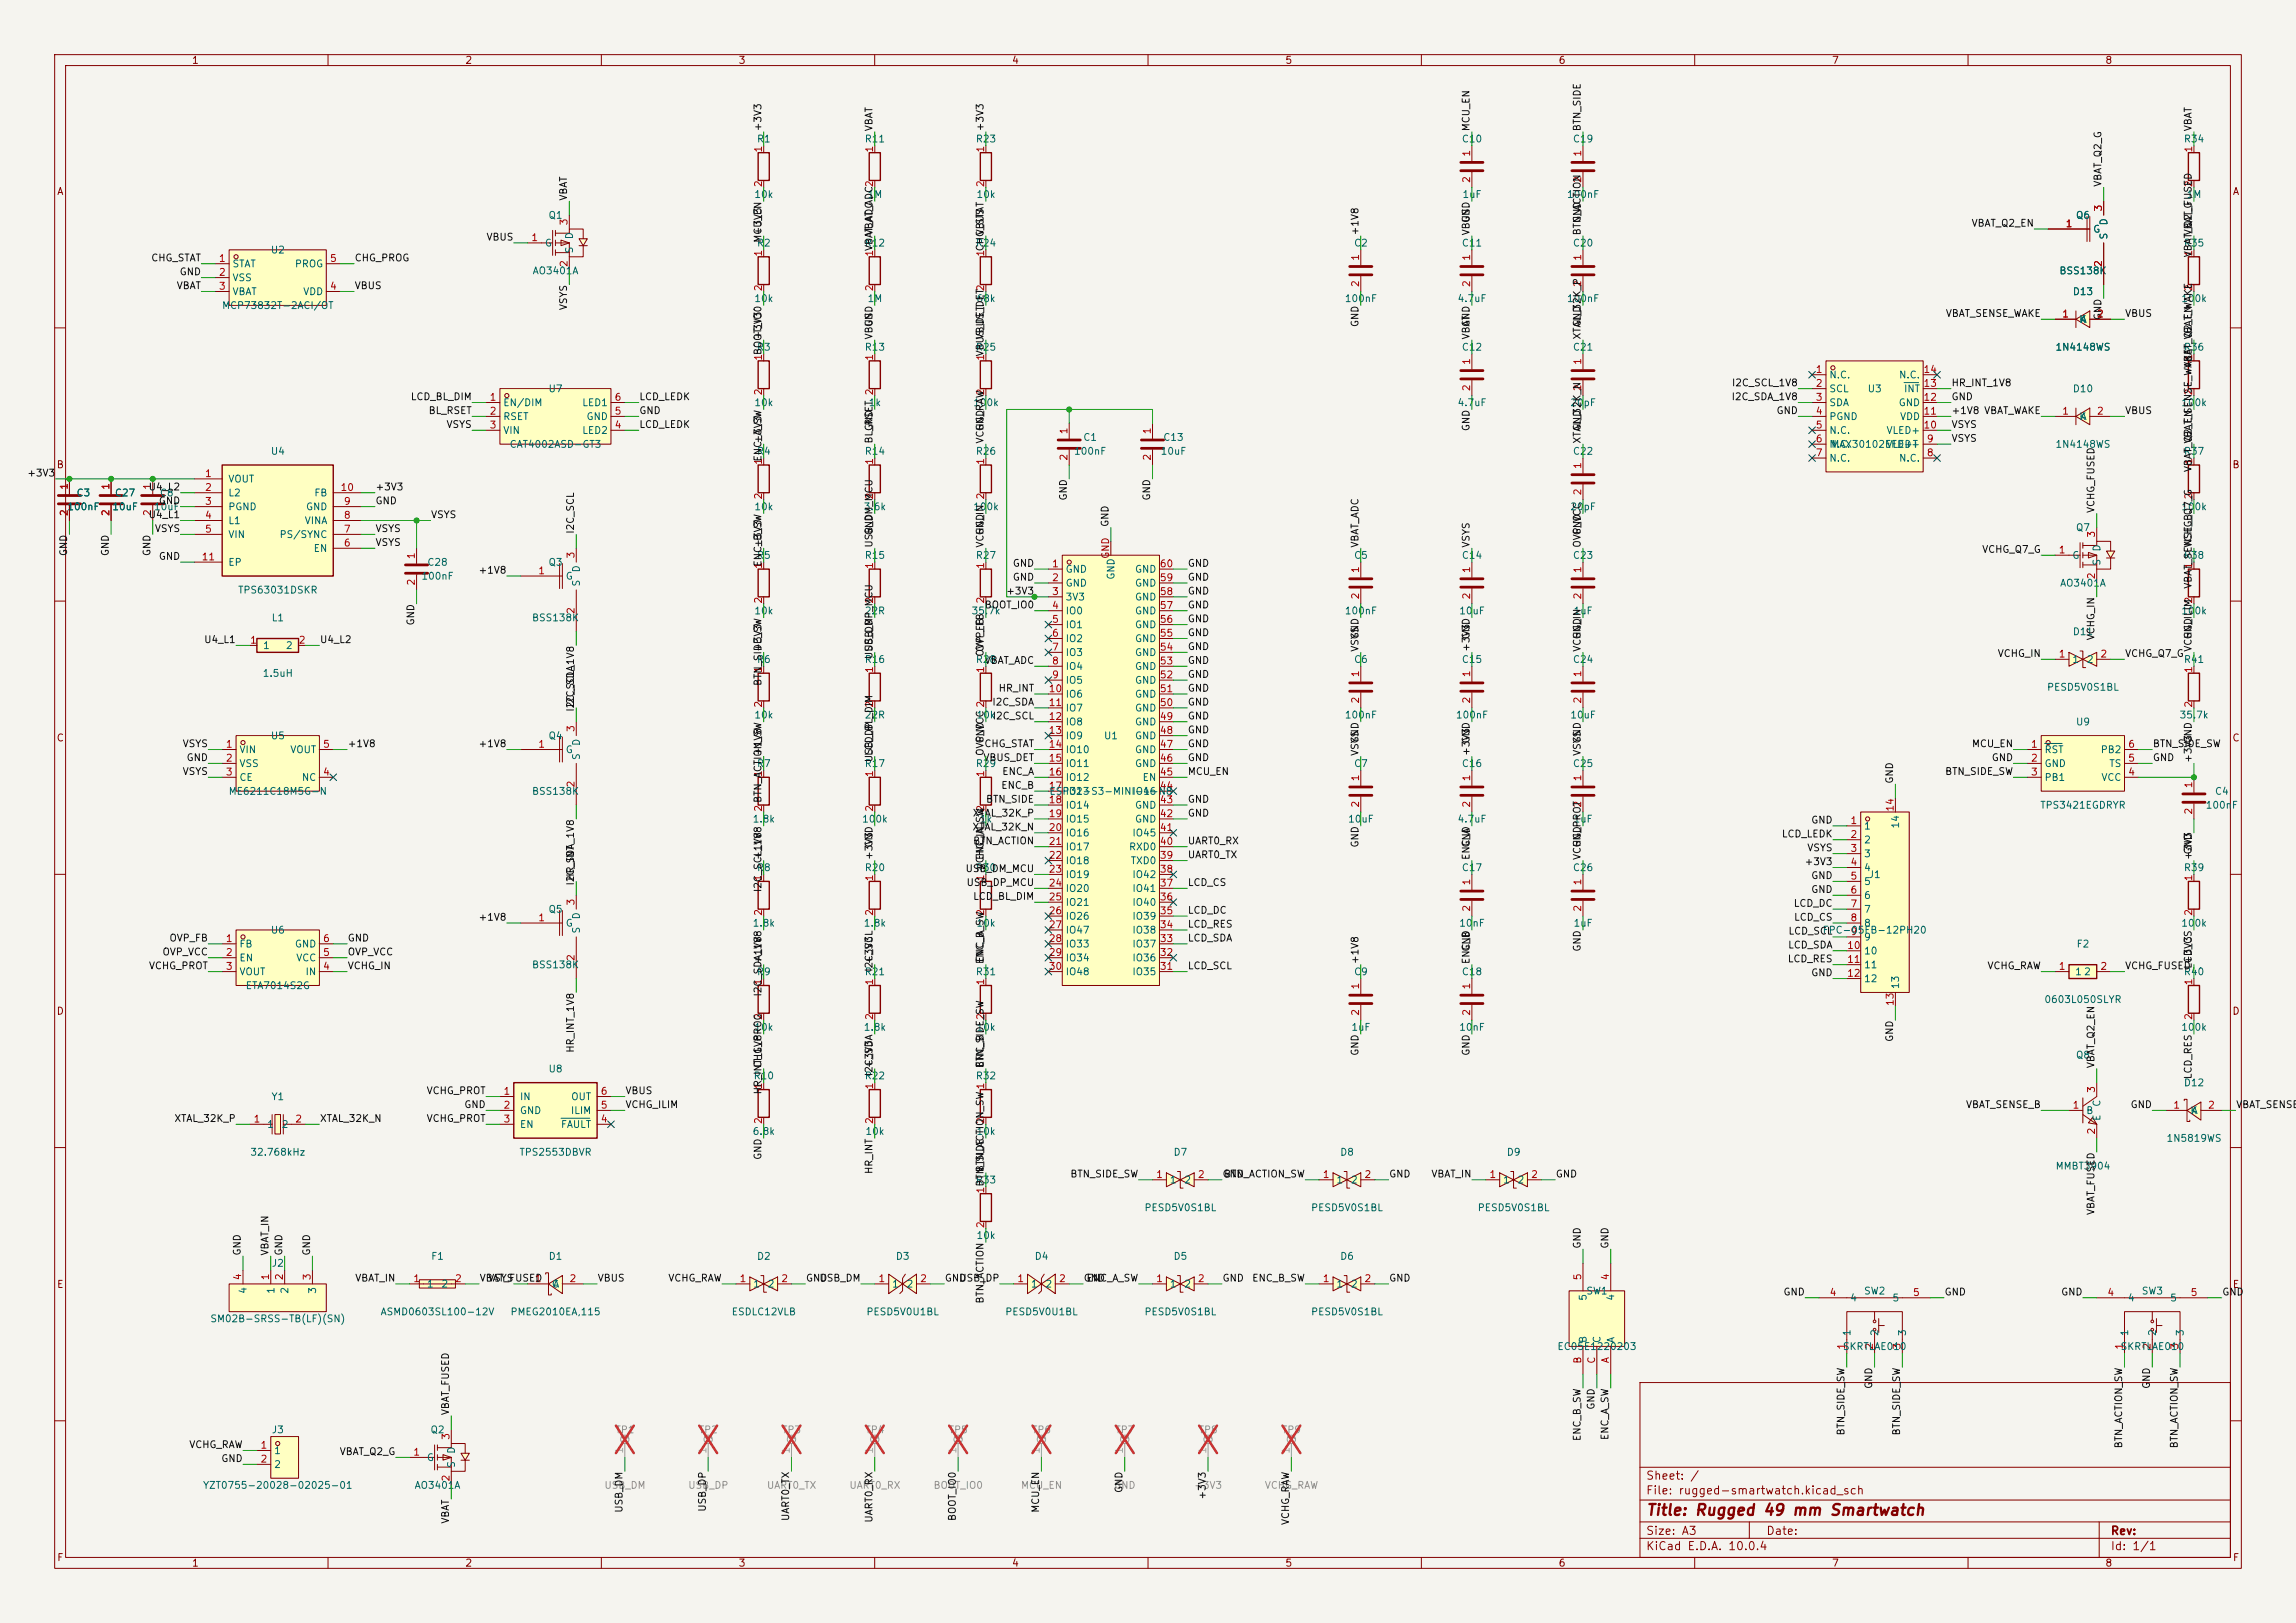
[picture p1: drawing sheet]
<svg xmlns="http://www.w3.org/2000/svg" width="420mm" height="297mm" viewBox="0 0 420 297" stroke-linecap="round" stroke-linejoin="round" font-family="sans-serif">
<defs><g id="words">
<text font-size="2" fill="#840000" x="301" y="277.8">Title: Rugged 49 mm Smartwatch</text>
<g font-size="1.5" fill="#840000">
<text x="301" y="273.8">File: rugged-smartwatch.kicad_sch</text>
<text x="301" y="271.1">Sheet: /</text>
<text x="301" y="281.2">Size: A3</text>
<text x="323" y="281.2">Date:</text>
<text x="386" y="281.2">Rev:</text>
<text x="301" y="284">KiCad E.D.A. 10.0.4</text>
<text x="386" y="284">Id: 1/1</text>
</g>
<g font-size="1.3" fill="#840000">
<text x="35" y="12">1</text>
<text x="85" y="12">2</text>
<text x="135" y="12">3</text>
<text x="185" y="12">4</text>
<text x="235" y="12">5</text>
<text x="285" y="12">6</text>
<text x="335" y="12">7</text>
<text x="385" y="12">8</text>
<text x="10.3" y="36">A</text>
<text x="408.3" y="36">A</text>
<text x="10.3" y="86">B</text>
<text x="408.2" y="86">B</text>
<text x="10.3" y="136">C</text>
<text x="408.2" y="136">C</text>
<text x="10.3" y="186">D</text>
<text x="408.2" y="186">D</text>
<text x="10.3" y="236">E</text>
<text x="408.3" y="236">E</text>
<text x="10.3" y="286">F</text>
<text x="35" y="287">1</text>
<text x="85" y="287">2</text>
<text x="135" y="287">3</text>
<text x="185" y="287">4</text>
<text x="235" y="287">5</text>
<text x="285" y="287">6</text>
<text x="335" y="287">7</text>
<text x="385" y="287">8</text>
<text x="408.3" y="286">F</text>
</g>
<g font-size="1.3" fill="#006464">
<text x="138.4" y="26.4">R1</text>
<text x="158.1" y="26.4">R11</text>
<text x="178.4" y="26.4">R23</text>
<text x="267.3" y="26.4">C10</text>
<text x="287.6" y="26.4">C19</text>
<text x="399.4" y="26.4">R34</text>
<text x="100.2" y="40.3">Q1</text>
<text x="137.9" y="36.5">10k</text>
<text x="158.6" y="36.5">1M</text>
<text x="178.5" y="36.5">10k</text>
<text x="267.4" y="36.5">1uF</text>
<text x="286.5" y="36.5">100nF</text>
<text x="379.6" y="40.3">Q6</text>
<text x="385.8" y="41.4" transform="rotate(-90 385.8 41.4)">D</text>
<text x="399.9" y="36.5">1M</text>
<text x="49.4" y="46.7">U2</text>
<text x="99.6" y="45.4">G</text>
<text x="105.1" y="46.5" transform="rotate(-90 105.1 46.5)">S</text>
<text x="105.1" y="43.9" transform="rotate(-90 105.1 43.9)">D</text>
<text x="138.4" y="45.4">R2</text>
<text x="158.1" y="45.4">R12</text>
<text x="178.4" y="45.4">R24</text>
<text x="247.6" y="45.4">C2</text>
<text x="267.3" y="45.4">C11</text>
<text x="287.6" y="45.4">C20</text>
<text x="382.8" y="42.9">G</text>
<text x="385.8" y="43.9" transform="rotate(-90 385.8 43.9)">S</text>
<text x="399.4" y="45.4">R35</text>
<text x="42.4" y="49.2">STAT</text>
<text x="42.4" y="51.8">VSS</text>
<text x="53.8" y="49.2">PROG</text>
<text x="97.3" y="50.5">AO3401A</text>
<text x="376.6" y="50.5">BSS138K</text>
<text x="40.5" y="56.9">MCP73832T-2ACI/OT</text>
<text x="42.4" y="54.3">VBAT</text>
<text x="55.4" y="54.3">VDD</text>
<text x="137.9" y="55.6">10k</text>
<text x="158.6" y="55.6">1M</text>
<text x="178.5" y="55.6">68k</text>
<text x="245.9" y="55.6">100nF</text>
<text x="266.5" y="55.6">4.7uF</text>
<text x="286.5" y="55.6">100nF</text>
<text x="379.1" y="54.3">D13</text>
<text x="380.2" y="59.4">K</text>
<text x="380.5" y="59.4">A</text>
<text x="398.9" y="55.6">100k</text>
<text x="138.4" y="64.5">R3</text>
<text x="158.1" y="64.5">R13</text>
<text x="178.4" y="64.5">R25</text>
<text x="267.3" y="64.5">C12</text>
<text x="287.6" y="64.5">C21</text>
<text x="375.9" y="64.5">1N4148WS</text>
<text x="399.4" y="64.5">R36</text>
<text x="334.5" y="69.6">N.C.</text>
<text x="347.3" y="69.6">N.C.</text>
<text x="91.9" y="74.6">EN/DIM</text>
<text x="91.9" y="77.2">RSET</text>
<text x="100.2" y="72.1">U7</text>
<text x="106.4" y="74.6">LED1</text>
<text x="107.2" y="77.2">GND</text>
<text x="137.9" y="74.6">10k</text>
<text x="158.8" y="74.6">1k</text>
<text x="177.9" y="74.6">100k</text>
<text x="266.5" y="74.6">4.7uF</text>
<text x="287.1" y="74.6">20pF</text>
<text x="334.5" y="72.1">SCL</text>
<text x="334.5" y="74.6">SDA</text>
<text x="334.5" y="77.2">PGND</text>
<text x="341.5" y="72.1">U3</text>
<text x="347.2" y="74.6">GND</text>
<text x="347.5" y="77.2">VDD</text>
<text x="348.2" y="72.1">INT</text>
<text x="379.1" y="72.1">D10</text>
<text x="380.2" y="77.2">K</text>
<text x="380.5" y="77.2">A</text>
<text x="398.9" y="74.6">100k</text>
<text x="49.4" y="83.5">U4</text>
<text x="91.9" y="79.7">VIN</text>
<text x="93.1" y="82.3">CAT4002ASD-GT3</text>
<text x="106.4" y="79.7">LED2</text>
<text x="138.4" y="83.5">R4</text>
<text x="158.1" y="83.5">R14</text>
<text x="178.4" y="83.5">R26</text>
<text x="196.4" y="83.5">100nF</text>
<text x="198" y="81">C1</text>
<text x="212.2" y="83.5">10uF</text>
<text x="212.7" y="81">C13</text>
<text x="287.6" y="83.5">C22</text>
<text x="334.5" y="79.7">N.C.</text>
<text x="334.5" y="82.3">N.C.</text>
<text x="334.9" y="82.3">MAX30102EFD+T</text>
<text x="345" y="82.3">VLED+</text>
<text x="345" y="79.7">VLED+</text>
<text x="375.9" y="82.3">1N4148WS</text>
<text x="399.4" y="83.5">R37</text>
<text x="41.7" y="88.6">VOUT</text>
<text x="334.5" y="84.8">N.C.</text>
<text x="347.3" y="84.8">N.C.</text>
<text x="12.2" y="93.7">100nF</text>
<text x="13.9" y="91.1">C3</text>
<text x="20.4" y="93.7">10uF</text>
<text x="20.9" y="91.1">C27</text>
<text x="28.1" y="93.7">10uF</text>
<text x="29.1" y="91.1">C8</text>
<text x="41.7" y="91.1">L2</text>
<text x="41.7" y="93.7">PGND</text>
<text x="55.9" y="93.7">GND</text>
<text x="57.4" y="91.1">FB</text>
<text x="137.9" y="93.7">10k</text>
<text x="157.9" y="93.7">3.6k</text>
<text x="177.9" y="93.7">100k</text>
<text x="287.1" y="93.7">20pF</text>
<text x="398.9" y="93.7">100k</text>
<text x="41.7" y="96.2">L1</text>
<text x="41.7" y="98.8">VIN</text>
<text x="51" y="98.8">PS/SYNC</text>
<text x="55.6" y="96.2">VINA</text>
<text x="57.3" y="101.3">EN</text>
<text x="379.6" y="97.5">Q7</text>
<text x="384.5" y="101" transform="rotate(-90 384.5 101)">D</text>
<text x="41.7" y="103.8">EP</text>
<text x="77" y="106.4">100nF</text>
<text x="78.1" y="103.8">C28</text>
<text x="100.2" y="103.8">Q3</text>
<text x="103.4" y="106.4">G</text>
<text x="106.4" y="107.4" transform="rotate(-90 106.4 107.4)">S</text>
<text x="106.4" y="104.9" transform="rotate(-90 106.4 104.9)">D</text>
<text x="138.4" y="102.6">R5</text>
<text x="158.1" y="102.6">R15</text>
<text x="178.4" y="102.6">R27</text>
<text x="194.8" y="105.1">GND</text>
<text x="194.8" y="107.7">GND</text>
<text x="204.2" y="106.2" transform="rotate(-90 204.2 106.2)">GND</text>
<text x="207.5" y="107.7">GND</text>
<text x="207.5" y="105.1">GND</text>
<text x="247.6" y="102.6">C5</text>
<text x="267.3" y="102.6">C14</text>
<text x="287.6" y="102.6">C23</text>
<text x="376.7" y="107.7">AO3401A</text>
<text x="379" y="102.6">G</text>
<text x="384.5" y="103.6" transform="rotate(-90 384.5 103.6)">S</text>
<text x="399.4" y="102.6">R38</text>
<text x="43.4" y="108.9">TPS63031DSKR</text>
<text x="137.9" y="112.7">10k</text>
<text x="158.1" y="112.7">22R</text>
<text x="177.6" y="112.7">35.7k</text>
<text x="194.8" y="110.2">3V3</text>
<text x="194.8" y="112.7">IO0</text>
<text x="207.5" y="112.7">GND</text>
<text x="207.5" y="110.2">GND</text>
<text x="245.9" y="112.7">100nF</text>
<text x="266.8" y="112.7">10uF</text>
<text x="287.7" y="112.7">1uF</text>
<text x="398.9" y="112.7">100k</text>
<text x="48" y="119.1">1</text>
<text x="49.6" y="114">L1</text>
<text x="52.2" y="119.1">2</text>
<text x="97.2" y="114">BSS138K</text>
<text x="194.8" y="115.3">IO1</text>
<text x="194.8" y="117.8">IO2</text>
<text x="207.5" y="117.8">GND</text>
<text x="207.5" y="115.3">GND</text>
<text x="379.1" y="116.5">D11</text>
<text x="47.9" y="124.2">1.5uH</text>
<text x="138.4" y="121.6">R6</text>
<text x="158.1" y="121.6">R16</text>
<text x="178.4" y="121.6">R28</text>
<text x="194.8" y="120.4">IO3</text>
<text x="194.8" y="122.9">IO4</text>
<text x="194.8" y="125.4">IO5</text>
<text x="207.5" y="125.4">GND</text>
<text x="207.5" y="122.9">GND</text>
<text x="207.5" y="120.4">GND</text>
<text x="247.6" y="121.6">C6</text>
<text x="267.3" y="121.6">C15</text>
<text x="287.6" y="121.6">C24</text>
<text x="379" y="121.6">1</text>
<text x="381.6" y="121.6">2</text>
<text x="399.4" y="121.6">R41</text>
<text x="137.9" y="131.8">10k</text>
<text x="158.1" y="131.8">22R</text>
<text x="178.5" y="131.8">10k</text>
<text x="194.8" y="128">IO6</text>
<text x="194.8" y="130.5">IO7</text>
<text x="207.5" y="130.5">GND</text>
<text x="207.5" y="128">GND</text>
<text x="245.9" y="131.8">100nF</text>
<text x="266.2" y="131.8">100nF</text>
<text x="287.1" y="131.8">10uF</text>
<text x="374.3" y="126.7">PESD5V0S1BL</text>
<text x="398.6" y="131.8">35.7k</text>
<text x="49.4" y="135.6">U5</text>
<text x="100.2" y="135.6">Q4</text>
<text x="106.4" y="136.6" transform="rotate(-90 106.4 136.6)">D</text>
<text x="194.8" y="133.1">IO8</text>
<text x="194.8" y="135.6">IO9</text>
<text x="201.8" y="135.6">U1</text>
<text x="207.5" y="135.6">GND</text>
<text x="207.5" y="133.1">GND</text>
<text x="379.6" y="133.1">U9</text>
<text x="43.7" y="138.1">VIN</text>
<text x="43.7" y="140.7">VSS</text>
<text x="43.7" y="143.2">CE</text>
<text x="53" y="138.1">VOUT</text>
<text x="55.1" y="143.2">NC</text>
<text x="103.4" y="138.1">G</text>
<text x="106.4" y="139.2" transform="rotate(-90 106.4 139.2)">S</text>
<text x="138.4" y="140.7">R7</text>
<text x="158.1" y="140.7">R17</text>
<text x="178.4" y="140.7">R29</text>
<text x="194.8" y="138.1">IO10</text>
<text x="194.8" y="140.7">IO11</text>
<text x="194.8" y="143.2">IO12</text>
<text x="207.5" y="140.7">GND</text>
<text x="207.5" y="138.1">GND</text>
<text x="208.9" y="143.2">EN</text>
<text x="247.6" y="140.7">C7</text>
<text x="267.3" y="140.7">C16</text>
<text x="287.6" y="140.7">C25</text>
<text x="373.9" y="138.1">RST</text>
<text x="373.9" y="140.7">GND</text>
<text x="373.9" y="143.2">PB1</text>
<text x="384.2" y="138.1">PB2</text>
<text x="384.3" y="143.2">VCC</text>
<text x="385.7" y="140.7">TS</text>
<text x="41.7" y="145.8">ME6211C18M5G-N</text>
<text x="97.2" y="145.8">BSS138K</text>
<text x="191.8" y="145.8">ESP32-S3-MINI-1-N8</text>
<text x="194.8" y="145.8">IO13</text>
<text x="194.8" y="148.3">IO14</text>
<text x="207" y="145.8">IO46</text>
<text x="207.5" y="148.3">GND</text>
<text x="373.1" y="148.3">TPS3421EGDRYR</text>
<text x="403.4" y="148.3">100nF</text>
<text x="405.1" y="145.8">C4</text>
<text x="137.6" y="150.8">1.8k</text>
<text x="157.6" y="150.8">100k</text>
<text x="179.1" y="150.8">1k</text>
<text x="194.8" y="150.8">IO15</text>
<text x="194.8" y="153.4">IO16</text>
<text x="194.8" y="155.9">IO17</text>
<text x="206.4" y="155.9">RXD0</text>
<text x="207" y="153.4">IO45</text>
<text x="207.5" y="150.8">GND</text>
<text x="246.5" y="150.8">10uF</text>
<text x="266.5" y="150.8">4.7uF</text>
<text x="287.7" y="150.8">1uF</text>
<text x="340.9" y="152.1">1</text>
<text x="340.9" y="154.6">2</text>
<text x="347.7" y="151.7" transform="rotate(-90 347.7 151.7)">14</text>
<text x="138.4" y="159.7">R8</text>
<text x="158.1" y="159.7">R20</text>
<text x="178.4" y="159.7">R30</text>
<text x="194.8" y="158.5">IO18</text>
<text x="194.8" y="161">IO19</text>
<text x="206.7" y="158.5">TXD0</text>
<text x="207" y="161">IO42</text>
<text x="267.3" y="159.7">C17</text>
<text x="287.6" y="159.7">C26</text>
<text x="340.9" y="157.2">3</text>
<text x="340.9" y="159.7">4</text>
<text x="341.7" y="161">J1</text>
<text x="399.4" y="159.7">R39</text>
<text x="100.2" y="167.3">Q5</text>
<text x="194.8" y="163.5">IO20</text>
<text x="194.8" y="166.1">IO21</text>
<text x="207" y="166.1">IO40</text>
<text x="207" y="163.5">IO41</text>
<text x="340.9" y="162.3">5</text>
<text x="340.9" y="164.8">6</text>
<text x="340.9" y="167.3">7</text>
<text x="43.7" y="173.7">FB</text>
<text x="49.4" y="171.2">U6</text>
<text x="53.8" y="173.7">GND</text>
<text x="103.4" y="169.9">G</text>
<text x="106.4" y="170.9" transform="rotate(-90 106.4 170.9)">S</text>
<text x="106.4" y="168.4" transform="rotate(-90 106.4 168.4)">D</text>
<text x="137.6" y="169.9">1.8k</text>
<text x="157.9" y="169.9">1.8k</text>
<text x="178.5" y="169.9">10k</text>
<text x="194.8" y="168.6">IO26</text>
<text x="194.8" y="171.2">IO47</text>
<text x="194.8" y="173.7">IO33</text>
<text x="207" y="173.7">IO37</text>
<text x="207" y="171.2">IO38</text>
<text x="207" y="168.6">IO39</text>
<text x="266.8" y="169.9">10nF</text>
<text x="287.7" y="169.9">1uF</text>
<text x="333.3" y="171.2">FPC-05FB-12PH20</text>
<text x="340.9" y="169.9">8</text>
<text x="340.9" y="172.4">9</text>
<text x="379.7" y="173.7">F2</text>
<text x="398.9" y="169.9">100k</text>
<text x="43.7" y="176.2">EN</text>
<text x="43.7" y="178.8">VOUT</text>
<text x="54.1" y="176.2">VCC</text>
<text x="55.8" y="178.8">IN</text>
<text x="97.2" y="177.5">BSS138K</text>
<text x="138.4" y="178.8">R9</text>
<text x="158.1" y="178.8">R21</text>
<text x="178.4" y="178.8">R31</text>
<text x="194.8" y="176.2">IO34</text>
<text x="194.8" y="178.8">IO48</text>
<text x="207" y="178.8">IO35</text>
<text x="207" y="176.2">IO36</text>
<text x="247.6" y="178.8">C9</text>
<text x="267.3" y="178.8">C18</text>
<text x="340.9" y="175">10</text>
<text x="340.9" y="177.5">11</text>
<text x="379.5" y="178.8">1</text>
<text x="381.1" y="178.8">2</text>
<text x="399.4" y="178.8">R40</text>
<text x="44.8" y="181.3">ETA7014S2G</text>
<text x="340.9" y="180">12</text>
<text x="347.7" y="181.1" transform="rotate(-90 347.7 181.1)">13</text>
<text x="373.9" y="183.9">0603L050SLYR</text>
<text x="137.9" y="188.9">10k</text>
<text x="157.9" y="188.9">1.8k</text>
<text x="178.5" y="188.9">10k</text>
<text x="247.1" y="188.9">1uF</text>
<text x="266.8" y="188.9">10nF</text>
<text x="398.9" y="188.9">100k</text>
<text x="100.2" y="196.6">U8</text>
<text x="137.8" y="197.8">R10</text>
<text x="158.1" y="197.8">R22</text>
<text x="178.4" y="197.8">R32</text>
<text x="379.6" y="194">Q8</text>
<text x="49.5" y="201.6">Y1</text>
<text x="95" y="201.6">IN</text>
<text x="104.4" y="201.6">OUT</text>
<text x="384.5" y="202.6" transform="rotate(-90 384.5 202.6)">C</text>
<text x="399.4" y="199.1">D12</text>
<text x="48.8" y="206.7">1</text>
<text x="51.4" y="206.7">2</text>
<text x="95" y="204.2">GND</text>
<text x="95" y="206.7">EN</text>
<text x="102.5" y="206.7">FAULT</text>
<text x="104.3" y="204.2">ILIM</text>
<text x="137.6" y="208">6.8k</text>
<text x="158.2" y="208">10k</text>
<text x="178.5" y="208">10k</text>
<text x="381.5" y="204.2">B</text>
<text x="384.5" y="205.2" transform="rotate(-90 384.5 205.2)">E</text>
<text x="396.2" y="209.3">1N5819WS</text>
<text x="400.6" y="204.2">K</text>
<text x="400.8" y="204.2">A</text>
<text x="45.7" y="211.8">32.768kHz</text>
<text x="94.9" y="211.8">TPS2553DBVR</text>
<text x="214.6" y="211.8">D7</text>
<text x="245" y="211.8">D8</text>
<text x="275.5" y="211.8">D9</text>
<text x="375.9" y="214.3">MMBT3904</text>
<text x="178.4" y="216.9">R33</text>
<text x="209.2" y="222">PESD5V0S1BL</text>
<text x="213.9" y="216.9">1</text>
<text x="216.5" y="216.9">2</text>
<text x="239.7" y="222">PESD5V0S1BL</text>
<text x="244.3" y="216.9">1</text>
<text x="247" y="216.9">2</text>
<text x="270.2" y="222">PESD5V0S1BL</text>
<text x="274.8" y="216.9">1</text>
<text x="277.5" y="216.9">2</text>
<text x="178.5" y="227">10k</text>
<text x="49.6" y="232.1">J2</text>
<text x="78.8" y="230.8">F1</text>
<text x="100.3" y="230.8">D1</text>
<text x="138.4" y="230.8">D2</text>
<text x="163.8" y="230.8">D3</text>
<text x="189.2" y="230.8">D4</text>
<text x="214.6" y="230.8">D5</text>
<text x="245" y="230.8">D6</text>
<text x="45.4" y="236.9" transform="rotate(-90 45.4 236.9)">4</text>
<text x="50.5" y="236.9" transform="rotate(-90 50.5 236.9)">1</text>
<text x="53" y="236.9" transform="rotate(-90 53 236.9)">2</text>
<text x="58.1" y="236.9" transform="rotate(-90 58.1 236.9)">3</text>
<text x="78" y="235.9">1</text>
<text x="80.6" y="235.9">2</text>
<text x="100.8" y="235.9">C</text>
<text x="101.1" y="235.9">A</text>
<text x="137.7" y="235.9">1</text>
<text x="140.3" y="235.9">2</text>
<text x="163.1" y="235.9">1</text>
<text x="165.7" y="235.9">2</text>
<text x="188.5" y="235.9">1</text>
<text x="191.1" y="235.9">2</text>
<text x="213.9" y="235.9">1</text>
<text x="216.5" y="235.9">2</text>
<text x="244.3" y="235.9">1</text>
<text x="247" y="235.9">2</text>
<text x="290.1" y="237.2">SW1</text>
<text x="290.5" y="238.1" transform="rotate(-90 290.5 238.1)">5</text>
<text x="295.6" y="238.1" transform="rotate(-90 295.6 238.1)">4</text>
<text x="338.3" y="238.5">4</text>
<text x="340.9" y="237.2">SW2</text>
<text x="346.1" y="238.5">5</text>
<text x="389.1" y="238.5">4</text>
<text x="391.7" y="237.2">SW3</text>
<text x="396.9" y="238.5">5</text>
<text x="38.4" y="242.3">SM02B-SRSS-TB(LF)(SN)</text>
<text x="69.5" y="241">ASMD0603SL100-12V</text>
<text x="93.3" y="241">PMEG2010EA,115</text>
<text x="133.7" y="241">ESDLC12VLB</text>
<text x="158.4" y="241">PESD5V0U1BL</text>
<text x="183.8" y="241">PESD5V0U1BL</text>
<text x="209.2" y="241">PESD5V0S1BL</text>
<text x="239.7" y="241">PESD5V0S1BL</text>
<text x="290.5" y="245.9" transform="rotate(-90 290.5 245.9)">B</text>
<text x="293.1" y="245.9" transform="rotate(-90 293.1 245.9)">C</text>
<text x="295.6" y="245.9" transform="rotate(-90 295.6 245.9)">A</text>
<text x="338.8" y="244.6" transform="rotate(-90 338.8 244.6)">1</text>
<text x="343.9" y="244.6" transform="rotate(-90 343.9 244.6)">2</text>
<text x="349" y="244.6" transform="rotate(-90 349 244.6)">3</text>
<text x="389.6" y="244.6" transform="rotate(-90 389.6 244.6)">1</text>
<text x="394.7" y="244.6" transform="rotate(-90 394.7 244.6)">2</text>
<text x="399.8" y="244.6" transform="rotate(-90 399.8 244.6)">3</text>
<text x="284.8" y="247.4">EC05E1220203</text>
<text x="337" y="247.4">SKRTLAE010</text>
<text x="387.8" y="247.4">SKRTLAE010</text>
<text x="49.6" y="262.6">J3</text>
<text x="78.6" y="262.6">Q2</text>
<text x="50" y="266.4">1</text>
<text x="50" y="268.9">2</text>
<text x="78" y="267.7">G</text>
<text x="83.5" y="268.7" transform="rotate(-90 83.5 268.7)">S</text>
<text x="83.5" y="266.1" transform="rotate(-90 83.5 266.1)">D</text>
<text x="37" y="272.8">YZT0755-20028-02025-01</text>
<text x="75.7" y="272.8">AO3401A</text>
</g>
<g font-size="1.3" fill="#0f0f0f">
<text x="139.6" y="24.1" transform="rotate(-90 139.6 24.1)">+3V3</text>
<text x="159.9" y="24.1" transform="rotate(-90 159.9 24.1)">VBAT</text>
<text x="180.2" y="24.1" transform="rotate(-90 180.2 24.1)">+3V3</text>
<text x="269.1" y="24.1" transform="rotate(-90 269.1 24.1)">MCU_EN</text>
<text x="289.4" y="24.1" transform="rotate(-90 289.4 24.1)">BTN_SIDE</text>
<text x="401.2" y="24.1" transform="rotate(-90 401.2 24.1)">VBAT</text>
<text x="384.7" y="34.3" transform="rotate(-90 384.7 34.3)">VBAT_Q2_G</text>
<text x="104" y="36.8" transform="rotate(-90 104 36.8)">VBAT</text>
<text x="269.1" y="40.9" transform="rotate(-90 269.1 40.9)">GND</text>
<text x="289.4" y="40.9" transform="rotate(-90 289.4 40.9)">GND</text>
<text x="360.5" y="41.8">VBAT_Q2_EN</text>
<text x="88.9" y="44.3">VBUS</text>
<text x="139.6" y="44.5" transform="rotate(-90 139.6 44.5)">MCU_EN</text>
<text x="139.6" y="43.2" transform="rotate(-90 139.6 43.2)">+3V3</text>
<text x="159.9" y="43.2" transform="rotate(-90 159.9 43.2)">VBAT_ADC2</text>
<text x="180.2" y="43.2" transform="rotate(-90 180.2 43.2)">VBUS</text>
<text x="248.8" y="43.2" transform="rotate(-90 248.8 43.2)">+1V8</text>
<text x="269.1" y="43.2" transform="rotate(-90 269.1 43.2)">VBUS</text>
<text x="289.4" y="43.2" transform="rotate(-90 289.4 43.2)">BTN_ACTION</text>
<text x="401.2" y="47.2" transform="rotate(-90 401.2 47.2)">VBAT_Q2_G</text>
<text x="401.2" y="43.2" transform="rotate(-90 401.2 43.2)">VBAT_FUSED</text>
<text x="27.6" y="48.1">CHG_STAT</text>
<text x="32.2" y="53.2">VBAT</text>
<text x="32.8" y="50.7">GND</text>
<text x="64.8" y="48.1">CHG_PROG</text>
<text x="64.8" y="53.2">VBUS</text>
<text x="104" y="56.9" transform="rotate(-90 104 56.9)">VSYS</text>
<text x="159.9" y="60" transform="rotate(-90 159.9 60)">GND</text>
<text x="248.8" y="60" transform="rotate(-90 248.8 60)">GND</text>
<text x="269.1" y="60" transform="rotate(-90 269.1 60)">GND</text>
<text x="289.4" y="60" transform="rotate(-90 289.4 60)">GND</text>
<text x="355.8" y="58.3">VBAT_SENSE_WAKE</text>
<text x="384.7" y="58.7" transform="rotate(-90 384.7 58.7)">GND</text>
<text x="388.6" y="58.3">VBUS</text>
<text x="139.6" y="62.2" transform="rotate(-90 139.6 62.2)">+3V3</text>
<text x="159.9" y="62.2" transform="rotate(-90 159.9 62.2)">VBUS</text>
<text x="180.2" y="62.2" transform="rotate(-90 180.2 62.2)">VBUS_DET</text>
<text x="269.1" y="62.2" transform="rotate(-90 269.1 62.2)">VBAT</text>
<text x="289.4" y="62.2" transform="rotate(-90 289.4 62.2)">XTAL_32K_P</text>
<text x="401.2" y="62.2" transform="rotate(-90 401.2 62.2)">VBAT_WAKE</text>
<text x="316.7" y="71">I2C_SCL_1V8</text>
<text x="356.9" y="71">HR_INT_1V8</text>
<text x="401.2" y="67.5" transform="rotate(-90 401.2 67.5)">VBAT_Q2_EN</text>
<text x="75" y="73.5">LCD_BL_DIM</text>
<text x="78.3" y="76.1">BL_RSET</text>
<text x="116.8" y="73.5">LCD_LEDK</text>
<text x="116.8" y="76.1">GND</text>
<text x="316.6" y="73.5">I2C_SDA_1V8</text>
<text x="324.9" y="76.1">GND</text>
<text x="356.9" y="73.5">GND</text>
<text x="356.9" y="76.1">+1V8 VBAT_WAKE</text>
<text x="388.6" y="76.1">VBUS</text>
<text x="81.6" y="78.6">VSYS</text>
<text x="116.8" y="78.6">LCD_LEDK</text>
<text x="139.6" y="81.3" transform="rotate(-90 139.6 81.3)">+3V3</text>
<text x="159.9" y="81.3" transform="rotate(-90 159.9 81.3)">BL_RSET 2</text>
<text x="159.9" y="79" transform="rotate(-90 159.9 79)">GND</text>
<text x="180.2" y="81.3" transform="rotate(-90 180.2 81.3)">VCHG_RAW</text>
<text x="180.2" y="79" transform="rotate(-90 180.2 79)">GND</text>
<text x="269.1" y="79" transform="rotate(-90 269.1 79)">GND</text>
<text x="289.4" y="81.3" transform="rotate(-90 289.4 81.3)">XTAL_32K_N</text>
<text x="289.4" y="79" transform="rotate(-90 289.4 79)">GND</text>
<text x="356.9" y="81.2">VSYS</text>
<text x="356.9" y="78.6">VSYS</text>
<text x="401.2" y="81.3" transform="rotate(-90 401.2 81.3)">VBAT_SENSE_WAKE</text>
<text x="4.9" y="87.5">+3V3</text>
<text x="139.6" y="84.6" transform="rotate(-90 139.6 84.6)">ENC_A_SW</text>
<text x="401.2" y="86.5" transform="rotate(-90 401.2 86.5)">VBAT_Q2_EN</text>
<text x="27.1" y="90">U4_L2</text>
<text x="27.1" y="95.1">U4_L1</text>
<text x="28.9" y="92.6">GND</text>
<text x="68.6" y="92.6">GND</text>
<text x="68.6" y="90">+3V3</text>
<text x="78.7" y="95.1">VSYS</text>
<text x="195.5" y="91.7" transform="rotate(-90 195.5 91.7)">GND</text>
<text x="210.7" y="91.7" transform="rotate(-90 210.7 91.7)">GND</text>
<text x="383.4" y="94" transform="rotate(-90 383.4 94)">VCHG_FUSED</text>
<text x="12.6" y="101.9" transform="rotate(-90 12.6 101.9)">GND</text>
<text x="20.2" y="101.9" transform="rotate(-90 20.2 101.9)">GND</text>
<text x="27.8" y="101.9" transform="rotate(-90 27.8 101.9)">GND</text>
<text x="28.2" y="97.7">VSYS</text>
<text x="68.6" y="97.7">VSYS</text>
<text x="68.6" y="100.2">VSYS</text>
<text x="105.3" y="97.8" transform="rotate(-90 105.3 97.8)">I2C_SCL</text>
<text x="139.6" y="100.3" transform="rotate(-90 139.6 100.3)">+3V3</text>
<text x="159.9" y="100.3" transform="rotate(-90 159.9 100.3)">USB_DM_MCU</text>
<text x="159.9" y="98.1" transform="rotate(-90 159.9 98.1)">GND</text>
<text x="180.2" y="100.3" transform="rotate(-90 180.2 100.3)">VCHG_IN 2</text>
<text x="180.2" y="98.1" transform="rotate(-90 180.2 98.1)">GND</text>
<text x="203.1" y="96.5" transform="rotate(-90 203.1 96.5)">GND</text>
<text x="248.8" y="100.3" transform="rotate(-90 248.8 100.3)">VBAT_ADC</text>
<text x="269.1" y="100.3" transform="rotate(-90 269.1 100.3)">VSYS</text>
<text x="289.4" y="100.3" transform="rotate(-90 289.4 100.3)">OVP_VCC</text>
<text x="289.4" y="98.1" transform="rotate(-90 289.4 98.1)">GND</text>
<text x="362.5" y="101.5">VCHG_Q7_G</text>
<text x="401.2" y="100.3" transform="rotate(-90 401.2 100.3)">VCHG_Q7_G</text>
<text x="28.9" y="102.7">GND</text>
<text x="87.4" y="105.3">+1V8</text>
<text x="139.6" y="103.8" transform="rotate(-90 139.6 103.8)">ENC_B_SW</text>
<text x="185.2" y="106.6">GND</text>
<text x="185.2" y="104">GND</text>
<text x="217.2" y="104">GND</text>
<text x="217.2" y="106.6">GND</text>
<text x="401.2" y="107.9" transform="rotate(-90 401.2 107.9)">VBAT_SENSE_B</text>
<text x="180" y="111.6">BOOT_IO0</text>
<text x="183.9" y="109.1">+3V3</text>
<text x="217.2" y="111.6">GND</text>
<text x="217.2" y="109.1">GND</text>
<text x="37.2" y="118">U4_L1</text>
<text x="58.4" y="118">U4_L2</text>
<text x="76.1" y="114.6" transform="rotate(-90 76.1 114.6)">GND</text>
<text x="139.6" y="119.4" transform="rotate(-90 139.6 119.4)">+3V3</text>
<text x="159.9" y="119.4" transform="rotate(-90 159.9 119.4)">USB_DP_MCU</text>
<text x="180.2" y="119.4" transform="rotate(-90 180.2 119.4)">OVP_FB</text>
<text x="217.2" y="114.2">GND</text>
<text x="217.2" y="116.7">GND</text>
<text x="217.2" y="119.3">GND</text>
<text x="248.8" y="119.4" transform="rotate(-90 248.8 119.4)">VSYS</text>
<text x="248.8" y="117.1" transform="rotate(-90 248.8 117.1)">GND</text>
<text x="269.1" y="119.4" transform="rotate(-90 269.1 119.4)">+3V3</text>
<text x="269.1" y="117.1" transform="rotate(-90 269.1 117.1)">GND</text>
<text x="289.4" y="119.4" transform="rotate(-90 289.4 119.4)">VCHG_IN</text>
<text x="289.4" y="117.1" transform="rotate(-90 289.4 117.1)">GND</text>
<text x="383.4" y="117.3" transform="rotate(-90 383.4 117.3)">VCHG_IN</text>
<text x="401.2" y="119.4" transform="rotate(-90 401.2 119.4)">VCHG_ILIM</text>
<text x="401.2" y="117.1" transform="rotate(-90 401.2 117.1)">GND</text>
<text x="139.6" y="125.6" transform="rotate(-90 139.6 125.6)">BTN_SIDE_SW</text>
<text x="159.9" y="120.7" transform="rotate(-90 159.9 120.7)">USB_DM</text>
<text x="180" y="121.8">VBAT_ADC</text>
<text x="217.2" y="121.8">GND</text>
<text x="217.2" y="124.3">GND</text>
<text x="365.3" y="120.5">VCHG_IN</text>
<text x="388.6" y="120.5">VCHG_Q7_G</text>
<text x="105.3" y="130.3" transform="rotate(-90 105.3 130.3)">I2C_SCL_1V8</text>
<text x="105.3" y="129.5" transform="rotate(-90 105.3 129.5)">I2C_SDA</text>
<text x="181.4" y="129.4">I2C_SDA</text>
<text x="181.5" y="132">I2C_SCL</text>
<text x="182.6" y="126.9">HR_INT</text>
<text x="217.2" y="132">GND</text>
<text x="217.2" y="129.4">GND</text>
<text x="217.2" y="126.9">GND</text>
<text x="33.3" y="137">VSYS</text>
<text x="63.5" y="137">+1V8</text>
<text x="87.4" y="137">+1V8</text>
<text x="180" y="137">CHG_STAT</text>
<text x="180.2" y="136.2" transform="rotate(-90 180.2 136.2)">GND</text>
<text x="217.2" y="134.5">GND</text>
<text x="217.2" y="137">GND</text>
<text x="248.8" y="136.2" transform="rotate(-90 248.8 136.2)">GND</text>
<text x="269.1" y="136.2" transform="rotate(-90 269.1 136.2)">GND</text>
<text x="289.4" y="136.2" transform="rotate(-90 289.4 136.2)">GND</text>
<text x="360.6" y="137">MCU_EN</text>
<text x="393.7" y="137">BTN_SIDE_SW</text>
<text x="401.2" y="136.2" transform="rotate(-90 401.2 136.2)">GND</text>
<text x="33.3" y="142.1">VSYS</text>
<text x="34" y="139.6">GND</text>
<text x="139.6" y="138.4" transform="rotate(-90 139.6 138.4)">+1V8</text>
<text x="159.9" y="139.6" transform="rotate(-90 159.9 139.6)">USB_DP</text>
<text x="159.9" y="138.4" transform="rotate(-90 159.9 138.4)">LCD_BL_DIM</text>
<text x="179.8" y="139.6">VBUS_DET</text>
<text x="180.2" y="138.4" transform="rotate(-90 180.2 138.4)">OVP_VCC 2</text>
<text x="183.2" y="142.1">ENC_A</text>
<text x="217.2" y="139.6">GND</text>
<text x="217.2" y="142.1">MCU_EN</text>
<text x="248.8" y="138.4" transform="rotate(-90 248.8 138.4)">VSYS</text>
<text x="269.1" y="138.4" transform="rotate(-90 269.1 138.4)">+3V3</text>
<text x="289.4" y="138.4" transform="rotate(-90 289.4 138.4)">VSYS</text>
<text x="346.6" y="143.5" transform="rotate(-90 346.6 143.5)">GND</text>
<text x="355.7" y="142.1">BTN_SIDE_SW</text>
<text x="364.2" y="139.6">GND</text>
<text x="393.7" y="139.6">GND</text>
<text x="401.2" y="139.7" transform="rotate(-90 401.2 139.7)">+3V3</text>
<text x="139.6" y="147" transform="rotate(-90 139.6 147)">BTN_ACTION_SW</text>
<text x="177.8" y="149.7">XTAL_32K_P</text>
<text x="180.3" y="147.2">BTN_SIDE</text>
<text x="183" y="144.7">ENC_B</text>
<text x="217.2" y="147.2">GND</text>
<text x="217.2" y="149.7">GND</text>
<text x="159.9" y="155.2" transform="rotate(-90 159.9 155.2)">GND</text>
<text x="177.8" y="152.3">XTAL_32K_N</text>
<text x="177.9" y="154.8">BTN_ACTION</text>
<text x="217.2" y="154.8">UART0_RX</text>
<text x="248.8" y="155.2" transform="rotate(-90 248.8 155.2)">GND</text>
<text x="269.1" y="155.2" transform="rotate(-90 269.1 155.2)">GND</text>
<text x="289.4" y="155.2" transform="rotate(-90 289.4 155.2)">GND</text>
<text x="325.8" y="153.5">LCD_LEDK</text>
<text x="331.2" y="151">GND</text>
<text x="105.3" y="161.3" transform="rotate(-90 105.3 161.3)">HR_INT</text>
<text x="139.6" y="157.5" transform="rotate(-90 139.6 157.5)">+1V8</text>
<text x="159.9" y="157.5" transform="rotate(-90 159.9 157.5)">+3V3</text>
<text x="176.5" y="159.9">USB_DM_MCU</text>
<text x="180.2" y="157.5" transform="rotate(-90 180.2 157.5)">ENC_A_SW</text>
<text x="217.2" y="157.4">UART0_TX</text>
<text x="269.1" y="157.5" transform="rotate(-90 269.1 157.5)">ENC_A</text>
<text x="289.4" y="157.5" transform="rotate(-90 289.4 157.5)">VCHG_PROT</text>
<text x="330" y="158.6">+3V3</text>
<text x="330.5" y="156.1">VSYS</text>
<text x="331.2" y="161.2">GND</text>
<text x="401.2" y="157.5" transform="rotate(-90 401.2 157.5)">+3V3</text>
<text x="401.2" y="156.5" transform="rotate(-90 401.2 156.5)">GND</text>
<text x="105.3" y="162.2" transform="rotate(-90 105.3 162.2)">I2C_SDA_1V8</text>
<text x="139.6" y="163.4" transform="rotate(-90 139.6 163.4)">I2C_SCL_1V8</text>
<text x="176.7" y="162.4">USB_DP_MCU</text>
<text x="177.9" y="165">LCD_BL_DIM</text>
<text x="217.2" y="167.5">LCD_DC</text>
<text x="217.2" y="162.4">LCD_CS</text>
<text x="328" y="166.2">LCD_DC</text>
<text x="331.2" y="163.7">GND</text>
<text x="30.9" y="172.6">OVP_FB</text>
<text x="63.5" y="172.6">GND</text>
<text x="87.4" y="168.8">+1V8</text>
<text x="217.2" y="172.6">LCD_SDA</text>
<text x="217.2" y="170.1">LCD_RES</text>
<text x="327" y="173.9">LCD_SDA</text>
<text x="327" y="171.3">LCD_SCL</text>
<text x="328.1" y="168.8">LCD_CS</text>
<text x="27.1" y="177.7">VCHG_PROT</text>
<text x="29.6" y="175.1">OVP_VCC</text>
<text x="63.5" y="175.1">OVP_VCC</text>
<text x="63.5" y="177.7">VCHG_IN</text>
<text x="139.6" y="176.5" transform="rotate(-90 139.6 176.5)">+1V8</text>
<text x="159.9" y="177.9" transform="rotate(-90 159.9 177.9)">I2C_SCL</text>
<text x="159.9" y="176.5" transform="rotate(-90 159.9 176.5)">+3V3</text>
<text x="180.2" y="176.5" transform="rotate(-90 180.2 176.5)">ENC_B_SW</text>
<text x="180.2" y="176.2" transform="rotate(-90 180.2 176.2)">ENC_A</text>
<text x="217.2" y="177.7">LCD_SCL</text>
<text x="248.8" y="176.5" transform="rotate(-90 248.8 176.5)">+1V8</text>
<text x="269.1" y="176.5" transform="rotate(-90 269.1 176.5)">ENC_B</text>
<text x="269.1" y="174.3" transform="rotate(-90 269.1 174.3)">GND</text>
<text x="289.4" y="174.3" transform="rotate(-90 289.4 174.3)">GND</text>
<text x="326.9" y="176.4">LCD_RES</text>
<text x="331.2" y="178.9">GND</text>
<text x="363.4" y="177.7">VCHG_RAW</text>
<text x="388.6" y="177.7">VCHG_FUSED</text>
<text x="401.2" y="177.4" transform="rotate(-90 401.2 177.4)">LCD_CS</text>
<text x="401.2" y="176.5" transform="rotate(-90 401.2 176.5)">+3V3</text>
<text x="139.6" y="182.5" transform="rotate(-90 139.6 182.5)">I2C_SDA_1V8</text>
<text x="346.6" y="190.8" transform="rotate(-90 346.6 190.8)">GND</text>
<text x="105.3" y="192.8" transform="rotate(-90 105.3 192.8)">HR_INT_1V8</text>
<text x="139.6" y="195.6" transform="rotate(-90 139.6 195.6)">CHG_PROG</text>
<text x="159.9" y="197.1" transform="rotate(-90 159.9 197.1)">I2C_SDA</text>
<text x="159.9" y="195.6" transform="rotate(-90 159.9 195.6)">+3V3</text>
<text x="180.2" y="195.6" transform="rotate(-90 180.2 195.6)">BTN_SIDE_SW</text>
<text x="180.2" y="195.4" transform="rotate(-90 180.2 195.4)">ENC_B</text>
<text x="248.8" y="193.3" transform="rotate(-90 248.8 193.3)">GND</text>
<text x="269.1" y="193.3" transform="rotate(-90 269.1 193.3)">GND</text>
<text x="383.4" y="195.6" transform="rotate(-90 383.4 195.6)">VBAT_Q2_EN</text>
<text x="401.2" y="197.6" transform="rotate(-90 401.2 197.6)">LCD_RES</text>
<text x="77.9" y="200.5">VCHG_PROT</text>
<text x="84.8" y="203.1">GND</text>
<text x="114.3" y="200.5">VBUS</text>
<text x="114.3" y="203.1">VCHG_ILIM</text>
<text x="139.6" y="200.4" transform="rotate(-90 139.6 200.4)">HR_INT_1V8</text>
<text x="359.5" y="203.1">VBAT_SENSE_B</text>
<text x="389.6" y="203.1">GND</text>
<text x="408.9" y="203.1">VBAT_SENSE_</text>
<text x="31.8" y="205.6">XTAL_32K_P</text>
<text x="58.4" y="205.6">XTAL_32K_N</text>
<text x="77.9" y="205.6">VCHG_PROT</text>
<text x="139.6" y="212.4" transform="rotate(-90 139.6 212.4)">GND</text>
<text x="159.9" y="215" transform="rotate(-90 159.9 215)">HR_INT</text>
<text x="180.2" y="214.6" transform="rotate(-90 180.2 214.6)">BTN_ACTION_SW1</text>
<text x="195.7" y="215.8">BTN_SIDE_SW</text>
<text x="223.5" y="215.8">GND</text>
<text x="223.8" y="215.8">BTN_ACTION_SW</text>
<text x="254" y="215.8">GND</text>
<text x="261.7" y="215.8">VBAT_IN</text>
<text x="284.5" y="215.8">GND</text>
<text x="383.4" y="222.5" transform="rotate(-90 383.4 222.5)">VBAT_FUSED</text>
<text x="44.3" y="229.9" transform="rotate(-90 44.3 229.9)">GND</text>
<text x="49.4" y="229.9" transform="rotate(-90 49.4 229.9)">VBAT_IN</text>
<text x="51.9" y="229.9" transform="rotate(-90 51.9 229.9)">GND</text>
<text x="57" y="229.9" transform="rotate(-90 57 229.9)">GND</text>
<text x="289.4" y="228.6" transform="rotate(-90 289.4 228.6)">GND</text>
<text x="294.5" y="228.6" transform="rotate(-90 294.5 228.6)">GND</text>
<text x="64.9" y="234.8">VBAT_IN</text>
<text x="87.6" y="234.8">VBAT_FUSED</text>
<text x="89.2" y="234.8">VSYS</text>
<text x="109.2" y="234.8">VBUS</text>
<text x="122.1" y="234.8">VCHG_RAW</text>
<text x="147.3" y="234.8">GND</text>
<text x="149.8" y="234.8">USB_DM</text>
<text x="172.7" y="234.8">GND</text>
<text x="175.4" y="234.8">USB_DP</text>
<text x="180.2" y="238.7" transform="rotate(-90 180.2 238.7)">BTN_ACTION</text>
<text x="198.1" y="234.8">GND</text>
<text x="198.6" y="234.8">ENC_A_SW</text>
<text x="223.5" y="234.8">GND</text>
<text x="228.9" y="234.8">ENC_B_SW</text>
<text x="254" y="234.8">GND</text>
<text x="326.1" y="237.4">GND</text>
<text x="355.6" y="237.4">GND</text>
<text x="376.9" y="237.4">GND</text>
<text x="406.4" y="237.4">GND</text>
<text x="342.8" y="254.3" transform="rotate(-90 342.8 254.3)">GND</text>
<text x="393.6" y="254.3" transform="rotate(-90 393.6 254.3)">GND</text>
<text x="82.4" y="259.1" transform="rotate(-90 82.4 259.1)">VBAT_FUSED</text>
<text x="289.4" y="263.8" transform="rotate(-90 289.4 263.8)">ENC_B_SW</text>
<text x="292" y="258.1" transform="rotate(-90 292 258.1)">GND</text>
<text x="294.5" y="263.6" transform="rotate(-90 294.5 263.6)">ENC_A_SW</text>
<text x="337.7" y="262.8" transform="rotate(-90 337.7 262.8)">BTN_SIDE_SW</text>
<text x="347.9" y="262.8" transform="rotate(-90 347.9 262.8)">BTN_SIDE_SW</text>
<text x="34.5" y="265.3">VCHG_RAW</text>
<text x="40.4" y="267.8">GND</text>
<text x="62" y="266.6">VBAT_Q2_G</text>
<text x="388.5" y="265.1" transform="rotate(-90 388.5 265.1)">BTN_ACTION_SW</text>
<text x="398.7" y="265.1" transform="rotate(-90 398.7 265.1)">BTN_ACTION_SW</text>
<text x="205.6" y="273.3" transform="rotate(-90 205.6 273.3)">GND</text>
<text x="220.9" y="274.5" transform="rotate(-90 220.9 274.5)">+3V3</text>
<text x="82.4" y="278.9" transform="rotate(-90 82.4 278.9)">VBAT</text>
<text x="114.2" y="276.9" transform="rotate(-90 114.2 276.9)">USB_DM</text>
<text x="129.4" y="276.8" transform="rotate(-90 129.4 276.8)">USB_DP</text>
<text x="144.7" y="278.5" transform="rotate(-90 144.7 278.5)">UART0_TX</text>
<text x="159.9" y="278.8" transform="rotate(-90 159.9 278.8)">UART0_RX</text>
<text x="175.1" y="278.5" transform="rotate(-90 175.1 278.5)">BOOT_IO0</text>
<text x="190.4" y="276.9" transform="rotate(-90 190.4 276.9)">MCU_EN</text>
<text x="236.1" y="279.2" transform="rotate(-90 236.1 279.2)">VCHG_RAW</text>
</g>
<g font-size="1.3" fill="#a90000">
<text x="139.7" y="28" transform="rotate(-90 139.7 28)">1</text>
<text x="160" y="28" transform="rotate(-90 160 28)">1</text>
<text x="180.3" y="28" transform="rotate(-90 180.3 28)">1</text>
<text x="269.2" y="28.8" transform="rotate(-90 269.2 28.8)">1</text>
<text x="289.5" y="28.8" transform="rotate(-90 289.5 28.8)">1</text>
<text x="401.3" y="28" transform="rotate(-90 401.3 28)">1</text>
<text x="139.7" y="34.4" transform="rotate(-90 139.7 34.4)">2</text>
<text x="180.3" y="34.4" transform="rotate(-90 180.3 34.4)">2</text>
<text x="269.2" y="33.6" transform="rotate(-90 269.2 33.6)">2</text>
<text x="289.5" y="33.6" transform="rotate(-90 289.5 33.6)">2</text>
<text x="401.3" y="34.4" transform="rotate(-90 401.3 34.4)">2</text>
<text x="104.1" y="41.3" transform="rotate(-90 104.1 41.3)">3</text>
<text x="377.8" y="41.9">1</text>
<text x="384.8" y="38.8" transform="rotate(-90 384.8 38.8)">3</text>
<text x="97.1" y="44.4">1</text>
<text x="139.7" y="47.1" transform="rotate(-90 139.7 47.1)">1</text>
<text x="160" y="47.1" transform="rotate(-90 160 47.1)">1</text>
<text x="180.3" y="47.1" transform="rotate(-90 180.3 47.1)">1CHG_STAT</text>
<text x="248.9" y="47.8" transform="rotate(-90 248.9 47.8)">1</text>
<text x="269.2" y="47.8" transform="rotate(-90 269.2 47.8)">1</text>
<text x="289.5" y="47.8" transform="rotate(-90 289.5 47.8)">1</text>
<text x="401.3" y="47.1" transform="rotate(-90 401.3 47.1)">1</text>
<text x="39.9" y="48.2">1</text>
<text x="39.9" y="50.8">2</text>
<text x="39.9" y="53.3">3</text>
<text x="60.3" y="53.3">4</text>
<text x="60.3" y="48.2">5</text>
<text x="104.1" y="49" transform="rotate(-90 104.1 49)">2</text>
<text x="139.7" y="53.4" transform="rotate(-90 139.7 53.4)">2</text>
<text x="160" y="53.4" transform="rotate(-90 160 53.4)">2</text>
<text x="180.3" y="53.4" transform="rotate(-90 180.3 53.4)">2</text>
<text x="248.9" y="52.6" transform="rotate(-90 248.9 52.6)">2</text>
<text x="269.2" y="52.6" transform="rotate(-90 269.2 52.6)">2</text>
<text x="289.5" y="52.6" transform="rotate(-90 289.5 52.6)">2</text>
<text x="384.8" y="49" transform="rotate(-90 384.8 49)">2</text>
<text x="401.3" y="53.4" transform="rotate(-90 401.3 53.4)">2</text>
<text x="377.1" y="58.4">1</text>
<text x="383.5" y="58.4">2</text>
<text x="139.7" y="66.1" transform="rotate(-90 139.7 66.1)">1BOOT_IO0</text>
<text x="160" y="66.1" transform="rotate(-90 160 66.1)">1</text>
<text x="180.3" y="66.1" transform="rotate(-90 180.3 66.1)">1</text>
<text x="269.2" y="71.7" transform="rotate(-90 269.2 71.7)">2</text>
<text x="269.2" y="66.9" transform="rotate(-90 269.2 66.9)">1</text>
<text x="289.5" y="71.7" transform="rotate(-90 289.5 71.7)">2</text>
<text x="289.5" y="66.9" transform="rotate(-90 289.5 66.9)">1</text>
<text x="332" y="68.6">1</text>
<text x="332" y="71.1">2</text>
<text x="351.7" y="71.1">13</text>
<text x="351.7" y="68.6">14</text>
<text x="401.3" y="66.1" transform="rotate(-90 401.3 66.1)">1</text>
<text x="89.5" y="73.6">1</text>
<text x="89.5" y="76.2">2</text>
<text x="112.3" y="76.2">5</text>
<text x="112.3" y="73.6">6</text>
<text x="139.7" y="72.5" transform="rotate(-90 139.7 72.5)">2</text>
<text x="180.3" y="72.5" transform="rotate(-90 180.3 72.5)">2</text>
<text x="332" y="73.6">3</text>
<text x="332" y="76.2">4</text>
<text x="351.7" y="76.2">11</text>
<text x="351.7" y="73.6">12</text>
<text x="377.1" y="76.2">1</text>
<text x="383.5" y="76.2">2</text>
<text x="401.3" y="72.5" transform="rotate(-90 401.3 72.5)">2</text>
<text x="89.5" y="78.7">3</text>
<text x="112.3" y="78.7">4</text>
<text x="195.6" y="79.6" transform="rotate(-90 195.6 79.6)">1</text>
<text x="210.8" y="79.6" transform="rotate(-90 210.8 79.6)">1</text>
<text x="332" y="78.7">5</text>
<text x="332" y="81.3">6</text>
<text x="332" y="83.8">7</text>
<text x="351.7" y="78.7">10</text>
<text x="352.4" y="83.8">8</text>
<text x="352.4" y="81.3">9</text>
<text x="12.7" y="89.7" transform="rotate(-90 12.7 89.7)">1</text>
<text x="20.3" y="89.7" transform="rotate(-90 20.3 89.7)">1</text>
<text x="27.9" y="89.7" transform="rotate(-90 27.9 89.7)">1</text>
<text x="37.4" y="87.6">1</text>
<text x="139.7" y="85.2" transform="rotate(-90 139.7 85.2)">1</text>
<text x="160" y="85.2" transform="rotate(-90 160 85.2)">1</text>
<text x="180.3" y="85.2" transform="rotate(-90 180.3 85.2)">1</text>
<text x="195.6" y="84.4" transform="rotate(-90 195.6 84.4)">2</text>
<text x="210.8" y="84.4" transform="rotate(-90 210.8 84.4)">2</text>
<text x="289.5" y="85.9" transform="rotate(-90 289.5 85.9)">1</text>
<text x="401.3" y="85.2" transform="rotate(-90 401.3 85.2)">1</text>
<text x="12.7" y="94.6" transform="rotate(-90 12.7 94.6)">2</text>
<text x="20.3" y="94.6" transform="rotate(-90 20.3 94.6)">2</text>
<text x="27.9" y="94.6" transform="rotate(-90 27.9 94.6)">2</text>
<text x="37.4" y="90.1">2</text>
<text x="37.4" y="92.7">3</text>
<text x="37.4" y="95.2">4</text>
<text x="62.2" y="90.1">10</text>
<text x="62.8" y="95.2">8</text>
<text x="62.8" y="92.7">9</text>
<text x="139.7" y="91.5" transform="rotate(-90 139.7 91.5)">2</text>
<text x="160" y="91.5" transform="rotate(-90 160 91.5)">2</text>
<text x="289.5" y="90.7" transform="rotate(-90 289.5 90.7)">2</text>
<text x="401.3" y="91.5" transform="rotate(-90 401.3 91.5)">2</text>
<text x="37.4" y="97.8">5</text>
<text x="62.8" y="100.3">6</text>
<text x="62.8" y="97.8">7</text>
<text x="376.5" y="101.6">1</text>
<text x="383.5" y="98.5" transform="rotate(-90 383.5 98.5)">3</text>
<text x="36.8" y="102.8">11</text>
<text x="76.2" y="107.3" transform="rotate(-90 76.2 107.3)">2</text>
<text x="76.2" y="102.4" transform="rotate(-90 76.2 102.4)">1</text>
<text x="98.4" y="105.4">1</text>
<text x="105.4" y="102.3" transform="rotate(-90 105.4 102.3)">3</text>
<text x="139.7" y="104.2" transform="rotate(-90 139.7 104.2)">1</text>
<text x="160" y="104.2" transform="rotate(-90 160 104.2)">1</text>
<text x="180.3" y="104.2" transform="rotate(-90 180.3 104.2)">1</text>
<text x="192.3" y="104.1">1</text>
<text x="192.3" y="106.7">2</text>
<text x="203.2" y="102.4" transform="rotate(-90 203.2 102.4)">GND</text>
<text x="212" y="106.7">59</text>
<text x="212" y="104.1">60</text>
<text x="248.9" y="105" transform="rotate(-90 248.9 105)">1</text>
<text x="269.2" y="105" transform="rotate(-90 269.2 105)">1</text>
<text x="289.5" y="105" transform="rotate(-90 289.5 105)">1</text>
<text x="383.5" y="106.1" transform="rotate(-90 383.5 106.1)">2</text>
<text x="401.3" y="104.2" transform="rotate(-90 401.3 104.2)">1</text>
<text x="105.4" y="112.5" transform="rotate(-90 105.4 112.5)">2</text>
<text x="139.7" y="110.6" transform="rotate(-90 139.7 110.6)">2</text>
<text x="160" y="110.6" transform="rotate(-90 160 110.6)">2</text>
<text x="180.3" y="110.6" transform="rotate(-90 180.3 110.6)">2</text>
<text x="192.3" y="109.2">3</text>
<text x="192.3" y="111.7">4</text>
<text x="212" y="111.7">57</text>
<text x="212" y="109.2">58</text>
<text x="248.9" y="109.8" transform="rotate(-90 248.9 109.8)">2</text>
<text x="269.2" y="109.8" transform="rotate(-90 269.2 109.8)">2</text>
<text x="289.5" y="109.8" transform="rotate(-90 289.5 109.8)">2</text>
<text x="401.3" y="110.6" transform="rotate(-90 401.3 110.6)">2</text>
<text x="45.6" y="118.1">1</text>
<text x="54.5" y="118.1">2</text>
<text x="192.3" y="114.3">5</text>
<text x="192.3" y="116.8">6</text>
<text x="192.3" y="119.4">7</text>
<text x="212" y="119.4">54</text>
<text x="212" y="116.8">55</text>
<text x="212" y="114.3">56</text>
<text x="139.7" y="123.3" transform="rotate(-90 139.7 123.3)">1</text>
<text x="160" y="123.3" transform="rotate(-90 160 123.3)">1</text>
<text x="180.3" y="123.3" transform="rotate(-90 180.3 123.3)">1</text>
<text x="192.3" y="121.9">8</text>
<text x="192.3" y="124.4">9</text>
<text x="212" y="124.4">52</text>
<text x="212" y="121.9">53</text>
<text x="248.9" y="124" transform="rotate(-90 248.9 124)">1</text>
<text x="269.2" y="124" transform="rotate(-90 269.2 124)">1</text>
<text x="289.5" y="124" transform="rotate(-90 289.5 124)">1</text>
<text x="376.5" y="120.6">1</text>
<text x="384.1" y="120.6">2</text>
<text x="401.3" y="123.3" transform="rotate(-90 401.3 123.3)">1</text>
<text x="139.7" y="129.6" transform="rotate(-90 139.7 129.6)">2</text>
<text x="160" y="129.6" transform="rotate(-90 160 129.6)">2</text>
<text x="191.7" y="127">10</text>
<text x="191.7" y="129.5">11</text>
<text x="212" y="129.5">50</text>
<text x="212" y="127">51</text>
<text x="248.9" y="128.8" transform="rotate(-90 248.9 128.8)">2</text>
<text x="269.2" y="128.8" transform="rotate(-90 269.2 128.8)">2</text>
<text x="289.5" y="128.8" transform="rotate(-90 289.5 128.8)">2</text>
<text x="401.3" y="129.6" transform="rotate(-90 401.3 129.6)">2</text>
<text x="41.2" y="137.1">1</text>
<text x="59" y="137.1">5</text>
<text x="98.4" y="137.1">1</text>
<text x="105.4" y="134.1" transform="rotate(-90 105.4 134.1)">3</text>
<text x="191.7" y="132.1">12</text>
<text x="191.7" y="134.6">13</text>
<text x="191.7" y="137.1">14</text>
<text x="212" y="137.1">47</text>
<text x="212" y="134.6">48</text>
<text x="212" y="132.1">49</text>
<text x="371.4" y="137.1">1</text>
<text x="389.2" y="137.1">6</text>
<text x="41.2" y="139.7">2</text>
<text x="41.2" y="142.2">3</text>
<text x="59" y="142.2">4</text>
<text x="139.7" y="142.3" transform="rotate(-90 139.7 142.3)">1</text>
<text x="160" y="142.3" transform="rotate(-90 160 142.3)">1</text>
<text x="180.3" y="142.3" transform="rotate(-90 180.3 142.3)">1</text>
<text x="191.7" y="139.7">15</text>
<text x="191.7" y="142.2">16</text>
<text x="212" y="142.2">45</text>
<text x="212" y="139.7">46</text>
<text x="248.9" y="143.1" transform="rotate(-90 248.9 143.1)">1</text>
<text x="269.2" y="143.1" transform="rotate(-90 269.2 143.1)">1</text>
<text x="289.5" y="143.1" transform="rotate(-90 289.5 143.1)">1</text>
<text x="371.4" y="139.7">2</text>
<text x="371.4" y="142.2">3</text>
<text x="389.2" y="142.2">4</text>
<text x="389.2" y="139.7">5</text>
<text x="105.4" y="144.2" transform="rotate(-90 105.4 144.2)">2</text>
<text x="139.7" y="148.7" transform="rotate(-90 139.7 148.7)">2</text>
<text x="160" y="148.7" transform="rotate(-90 160 148.7)">2</text>
<text x="180.3" y="148.7" transform="rotate(-90 180.3 148.7)">2</text>
<text x="191.7" y="144.8">17</text>
<text x="191.7" y="147.3">18</text>
<text x="191.7" y="149.8">19</text>
<text x="212" y="149.8">42</text>
<text x="212" y="147.3">43</text>
<text x="212" y="144.8">44</text>
<text x="248.9" y="147.9" transform="rotate(-90 248.9 147.9)">2</text>
<text x="269.2" y="147.9" transform="rotate(-90 269.2 147.9)">2</text>
<text x="289.5" y="147.9" transform="rotate(-90 289.5 147.9)">2</text>
<text x="346.7" y="148.6" transform="rotate(-90 346.7 148.6)">14</text>
<text x="401.3" y="149.2" transform="rotate(-90 401.3 149.2)">2</text>
<text x="401.3" y="144.3" transform="rotate(-90 401.3 144.3)">1</text>
<text x="191.7" y="152.4">20</text>
<text x="191.7" y="154.9">21</text>
<text x="212" y="154.9">40</text>
<text x="212" y="152.4">41</text>
<text x="338.4" y="151.1">1</text>
<text x="338.4" y="153.6">2</text>
<text x="139.7" y="161.4" transform="rotate(-90 139.7 161.4)">1</text>
<text x="160" y="161.4" transform="rotate(-90 160 161.4)">1</text>
<text x="180.3" y="161.4" transform="rotate(-90 180.3 161.4)">1 VCHG_IN</text>
<text x="191.7" y="157.5">22</text>
<text x="191.7" y="160">23</text>
<text x="212" y="160">38</text>
<text x="212" y="157.5">39</text>
<text x="338.4" y="156.2">3</text>
<text x="338.4" y="158.7">4</text>
<text x="338.4" y="161.3">5</text>
<text x="401.3" y="161.4" transform="rotate(-90 401.3 161.4)">1</text>
<text x="105.4" y="165.8" transform="rotate(-90 105.4 165.8)">3</text>
<text x="139.7" y="167.7" transform="rotate(-90 139.7 167.7)">2</text>
<text x="160" y="167.7" transform="rotate(-90 160 167.7)">2</text>
<text x="180.3" y="167.7" transform="rotate(-90 180.3 167.7)">2</text>
<text x="191.7" y="162.5">24</text>
<text x="191.7" y="165.1">25</text>
<text x="191.7" y="167.6">26</text>
<text x="212" y="167.6">35</text>
<text x="212" y="165.1">36</text>
<text x="212" y="162.5">37</text>
<text x="269.2" y="166.9" transform="rotate(-90 269.2 166.9)">2</text>
<text x="269.2" y="162.1" transform="rotate(-90 269.2 162.1)">1</text>
<text x="289.5" y="166.9" transform="rotate(-90 289.5 166.9)">2</text>
<text x="289.5" y="162.1" transform="rotate(-90 289.5 162.1)">1</text>
<text x="338.4" y="163.8">6</text>
<text x="338.4" y="166.3">7</text>
<text x="401.3" y="167.7" transform="rotate(-90 401.3 167.7)">2</text>
<text x="41.2" y="172.7">1</text>
<text x="59" y="172.7">6</text>
<text x="98.4" y="168.9">1</text>
<text x="191.7" y="170.2">27</text>
<text x="191.7" y="172.7">28</text>
<text x="212" y="172.7">33</text>
<text x="212" y="170.2">34</text>
<text x="337.8" y="174">10</text>
<text x="338.4" y="168.9">8</text>
<text x="338.4" y="171.4">9</text>
<text x="41.2" y="175.2">2</text>
<text x="41.2" y="177.8">3</text>
<text x="59" y="177.8">4</text>
<text x="59" y="175.2">5</text>
<text x="105.4" y="176" transform="rotate(-90 105.4 176)">2</text>
<text x="191.7" y="175.2">29</text>
<text x="191.7" y="177.8">30</text>
<text x="212" y="177.8">31</text>
<text x="212" y="175.2">32</text>
<text x="337.8" y="176.5">11</text>
<text x="337.8" y="179">12</text>
<text x="376.5" y="177.8">1</text>
<text x="384.1" y="177.8">2</text>
<text x="139.7" y="180.4" transform="rotate(-90 139.7 180.4)">1</text>
<text x="160" y="180.4" transform="rotate(-90 160 180.4)">1</text>
<text x="180.3" y="180.4" transform="rotate(-90 180.3 180.4)">1</text>
<text x="248.9" y="186" transform="rotate(-90 248.9 186)">2</text>
<text x="248.9" y="181.2" transform="rotate(-90 248.9 181.2)">1</text>
<text x="269.2" y="186" transform="rotate(-90 269.2 186)">2</text>
<text x="269.2" y="181.2" transform="rotate(-90 269.2 181.2)">1</text>
<text x="346.7" y="184.2" transform="rotate(-90 346.7 184.2)">13</text>
<text x="401.3" y="180.4" transform="rotate(-90 401.3 180.4)">1</text>
<text x="139.7" y="186.8" transform="rotate(-90 139.7 186.8)">2</text>
<text x="160" y="186.8" transform="rotate(-90 160 186.8)">2</text>
<text x="180.3" y="186.8" transform="rotate(-90 180.3 186.8)">2</text>
<text x="401.3" y="186.8" transform="rotate(-90 401.3 186.8)">2</text>
<text x="92" y="200.6">1</text>
<text x="92" y="203.2">2</text>
<text x="109.8" y="203.2">5</text>
<text x="109.8" y="200.6">6</text>
<text x="139.7" y="199.5" transform="rotate(-90 139.7 199.5)">1</text>
<text x="160" y="199.5" transform="rotate(-90 160 199.5)">1</text>
<text x="379" y="203.2">1</text>
<text x="383.5" y="200.1" transform="rotate(-90 383.5 200.1)">3</text>
<text x="397.4" y="203.2">1</text>
<text x="403.8" y="203.2">2</text>
<text x="46.3" y="205.7">1</text>
<text x="53.9" y="205.7">2</text>
<text x="92" y="205.7">3</text>
<text x="109.8" y="205.7">4</text>
<text x="139.7" y="205.8" transform="rotate(-90 139.7 205.8)">2</text>
<text x="160" y="205.8" transform="rotate(-90 160 205.8)">2</text>
<text x="180.3" y="205.8" transform="rotate(-90 180.3 205.8)">2</text>
<text x="383.5" y="207.7" transform="rotate(-90 383.5 207.7)">2</text>
<text x="211.4" y="215.9">1</text>
<text x="219" y="215.9">2</text>
<text x="241.9" y="215.9">1</text>
<text x="249.5" y="215.9">2</text>
<text x="272.3" y="215.9">1</text>
<text x="280" y="215.9">2</text>
<text x="180.3" y="218.5" transform="rotate(-90 180.3 218.5)">1BTN_SIDE</text>
<text x="180.3" y="224.9" transform="rotate(-90 180.3 224.9)">2</text>
<text x="44.4" y="234.4" transform="rotate(-90 44.4 234.4)">4</text>
<text x="49.5" y="234.4" transform="rotate(-90 49.5 234.4)">1</text>
<text x="52" y="234.4" transform="rotate(-90 52 234.4)">2</text>
<text x="57.1" y="234.4" transform="rotate(-90 57.1 234.4)">3</text>
<text x="75.5" y="234.9">1</text>
<text x="83.1" y="234.9">2</text>
<text x="97.7" y="234.9">1</text>
<text x="104.1" y="234.9">2</text>
<text x="135.2" y="234.9">1</text>
<text x="142.8" y="234.9">2</text>
<text x="160.6" y="234.9">1</text>
<text x="168.2" y="234.9">2</text>
<text x="186" y="234.9">1</text>
<text x="193.6" y="234.9">2</text>
<text x="211.4" y="234.9">1</text>
<text x="219" y="234.9">2</text>
<text x="241.9" y="234.9">1</text>
<text x="249.5" y="234.9">2</text>
<text x="289.5" y="234.4" transform="rotate(-90 289.5 234.4)">5</text>
<text x="294.6" y="234.4" transform="rotate(-90 294.6 234.4)">4</text>
<text x="334.6" y="237.5">4</text>
<text x="349.8" y="237.5">5</text>
<text x="385.4" y="237.5">4</text>
<text x="400.6" y="237.5">5</text>
<text x="289.5" y="249.7" transform="rotate(-90 289.5 249.7)">B</text>
<text x="292.1" y="249.7" transform="rotate(-90 292.1 249.7)">C</text>
<text x="294.6" y="249.6" transform="rotate(-90 294.6 249.6)">A</text>
<text x="337.8" y="247.1" transform="rotate(-90 337.8 247.1)">1</text>
<text x="342.9" y="247.1" transform="rotate(-90 342.9 247.1)">2</text>
<text x="348" y="247.1" transform="rotate(-90 348 247.1)">3</text>
<text x="388.6" y="247.1" transform="rotate(-90 388.6 247.1)">1</text>
<text x="393.7" y="247.1" transform="rotate(-90 393.7 247.1)">2</text>
<text x="398.8" y="247.1" transform="rotate(-90 398.8 247.1)">3</text>
<text x="82.5" y="263.6" transform="rotate(-90 82.5 263.6)">3</text>
<text x="47.6" y="265.4">1</text>
<text x="47.6" y="267.9">2</text>
<text x="75.5" y="266.7">1</text>
<text x="82.5" y="271.2" transform="rotate(-90 82.5 271.2)">2</text>
</g>
<g font-size="1.3" fill="#939391">
<text x="112.5" y="262.6">TP1</text>
<text x="115.3" y="263.7" transform="rotate(-90 115.3 263.7)">1</text>
<text x="127.7" y="262.6">TP2</text>
<text x="130.5" y="263.7" transform="rotate(-90 130.5 263.7)">1</text>
<text x="143" y="262.6">TP3</text>
<text x="145.8" y="263.7" transform="rotate(-90 145.8 263.7)">1</text>
<text x="158.2" y="262.6">TP4</text>
<text x="161" y="263.7" transform="rotate(-90 161 263.7)">1</text>
<text x="173.4" y="262.6">TP5</text>
<text x="176.2" y="263.7" transform="rotate(-90 176.2 263.7)">1</text>
<text x="188.7" y="262.6">TP6</text>
<text x="191.5" y="263.7" transform="rotate(-90 191.5 263.7)">1</text>
<text x="203.9" y="262.6">TP7</text>
<text x="206.7" y="263.7" transform="rotate(-90 206.7 263.7)">1</text>
<text x="219.2" y="262.6">TP8</text>
<text x="222" y="263.7" transform="rotate(-90 222 263.7)">1</text>
<text x="234.4" y="262.6">TP9</text>
<text x="237.2" y="263.7" transform="rotate(-90 237.2 263.7)">1</text>
<text x="110.4" y="272.8">USB_DM</text>
<text x="125.8" y="272.8">USB_DP</text>
<text x="140.2" y="272.8">UART0_TX</text>
<text x="155.3" y="272.8">UART0_RX</text>
<text x="170.7" y="272.8">BOOT_IO0</text>
<text x="186.6" y="272.8">MCU_EN</text>
<text x="203.7" y="272.8">GND</text>
<text x="218.3" y="272.8">+3V3</text>
<text x="231.2" y="272.8">VCHG_RAW</text>
</g>
<g font-size="1.3" fill="#a5a4a2">
<text x="114.3" y="266.1" transform="rotate(-90 114.3 266.1)">1</text>
<text x="129.5" y="266.1" transform="rotate(-90 129.5 266.1)">1</text>
<text x="144.8" y="266.1" transform="rotate(-90 144.8 266.1)">1</text>
<text x="160" y="266.1" transform="rotate(-90 160 266.1)">1</text>
<text x="175.2" y="266.1" transform="rotate(-90 175.2 266.1)">1</text>
<text x="190.5" y="266.1" transform="rotate(-90 190.5 266.1)">1</text>
<text x="205.7" y="266.1" transform="rotate(-90 205.7 266.1)">1</text>
<text x="221" y="266.1" transform="rotate(-90 221 266.1)">1</text>
<text x="236.2" y="266.1" transform="rotate(-90 236.2 266.1)">1</text>
</g>
</g></defs>
<path d="M0 0h420v297h-420z" fill="#f5f4ef" stroke="#f5f4ef" stroke-width=".18"/>
<g fill="none" stroke="#840000" stroke-width=".18">
<path d="M10 10h400v277h-400zM12 12h396v273h-396zM60 10v2M110 10v2M160 10v2M210 10v2M260 10v2M310 10v2M360 10v2M401.3 26.7v1.2M401.3 33v1.3M160 45.7v1.3"/>
<path d="M160 52.1v1.2M10 60h2M408 60h2M139.7 83.8v1.3M139.7 90.2v1.2M10 110h2M139.7 102.9v1.2M139.7 109.2v1.3M401.3 102.9v1.2M401.3 109.2v1.3M408 110h2M401.3 121.9v1.3"/>
<path d="M401.3 128.3v1.2M10 160h2M408 160h2M10 210h2M408 210h2M300 253h108v32h-108zM10 260h2M300 278.5h108M300 274.5h108M300 268.5h108M320 278.5v3M384 278.5v6.5"/>
<path d="M408 260h2M60 285v2M110 285v2M160 285v2M210 285v2M260 285v2M300 281.5h108M310 285v2M360 285v2"/>
</g>
<path d="M400.3 27.9h2v5.1h-2zM159 47h2v5.1h-2zM138.7 85.1h2v5.1h-2zM138.7 104.1h2v5.1h-2zM400.3 104.1h2v5.1h-2zM400.3 123.2h2v5.1h-2z" fill="none" stroke="#840000" stroke-width=".25"/>
<path d="M50.3 204h1v3.5h-1z" fill="#ffffc2"/>
<path d="M381.8 39.6v4.6M382.3 39.6v4.6M384.8 36.8v2.6M374.6 41.9h7.7M384.8 44.5v7.6M401.3 45.7v1.3M401.3 52.1v1.2M45.7 205.7h4.1M49.8 204v3.5M50.3 204h1v3.5h-1zM51.8 205.7h4.1M51.8 204v3.5" fill="none" stroke="#840000" stroke-width=".18"/>
<path d="M400.3 47h2v5.1h-2z" fill="none" stroke="#840000" stroke-width=".25"/>
<path d="M43.2 170.2h15.2v10.1h-15.2z" fill="#ffffc2"/>
<g fill="none" stroke="#840000" stroke-width=".18">
<path d="M40.6 172.7h2.6M40.6 175.3h2.6M40.6 177.8h2.6M43.2 170.2h15.2v10.1h-15.2zM58.4 172.7h2.6M58.4 175.3h2.6M58.4 177.8h2.6"/>
<circle cx="44.5" cy="171.5" r=".38"/>
</g>
<path d="M379.7 58.4l2.6-1.5v3z" fill="#ffffc2"/>
<path d="M160 26.7v1.2M160 33v1.3M139.7 45.7v1.3M139.7 52.1v1.2M375.9 58.4h3.8M379.7 58.4l2.6-1.5v3zM379.7 56.9v3M382.3 58.4h3.8M160 83.8v1.3M160 90.2v1.2M401.3 83.8v1.3M401.3 90.2v1.2" fill="none" stroke="#840000" stroke-width=".18"/>
<path d="M159 27.9h2v5.1h-2zM138.7 47h2v5.1h-2zM159 85.1h2v5.1h-2zM400.3 85.1h2v5.1h-2z" fill="none" stroke="#840000" stroke-width=".25"/>
<path d="M379.7 76.2l2.6-1.5v3z" fill="#ffffc2"/>
<path d="M139.7 26.7v1.2M139.7 33v1.3M375.9 76.2h3.8M379.7 76.2l2.6-1.5v3zM379.7 74.7v3M382.3 76.2h3.8M401.3 64.8v1.2M401.3 71.1v1.3" fill="none" stroke="#840000" stroke-width=".18"/>
<path d="M138.7 27.9h2v5.1h-2zM400.3 66h2v5.1h-2z" fill="none" stroke="#840000" stroke-width=".25"/>
<path d="M340.4 148.6h8.8v33h-8.8z" fill="#ffffc2"/>
<g fill="none" stroke="#840000" stroke-width=".18">
<path d="M12.7 87.6v2.8M12.7 92.5v2.8M20.3 87.6v2.8M20.3 92.5v2.8M248.9 102.9v2.8M248.9 107.7v2.8M289.6 102.9v2.8M289.6 107.7v2.8M139.7 121.9v1.3M139.7 128.3v1.2M180.3 121.9v1.3M180.3 128.3v1.2"/>
<path d="M269.2 121.9v2.8M269.2 126.7v2.8M180.3 141v1.2M180.3 147.3v1.3M337.8 151.1h2.6M337.8 153.7h2.6M337.8 156.2h2.6M337.8 158.8h2.6M340.4 148.6h8.8v33h-8.8zM346.7 146.1v2.5M337.8 161.3h2.6M337.8 163.8h2.6"/>
<path d="M337.8 166.4h2.6M337.8 168.9h2.6M337.8 171.5h2.6M337.8 174h2.6M337.8 176.5h2.6M337.8 179.1h2.6M346.7 181.6v2.6"/>
<circle cx="341.6" cy="149.9" r=".38"/>
</g>
<path d="M10.7 90.7h4M10.7 92.2h4M18.3 90.7h4.1M18.3 92.2h4.1M246.9 105.9h4.1M246.9 107.4h4.1M287.5 105.9h4.1M287.5 107.4h4.1M267.2 125h4.1M267.2 126.5h4.1" fill="none" stroke="#840000" stroke-width=".51"/>
<path d="M138.7 123.2h2v5.1h-2zM179.3 123.2h2.1v5.1h-2.1zM179.3 142.2h2.1v5.1h-2.1z" fill="none" stroke="#840000" stroke-width=".25"/>
<path d="M194.3 101.6h17.8v78.7h-17.8z" fill="#ffffc2"/>
<g fill="none" stroke="#840000" stroke-width=".18">
<path d="M27.9 87.6v2.8M27.9 92.5v2.8M203.2 99.1v2.5M191.8 104.1h2.5M191.8 106.7h2.5M191.8 109.2h2.5M191.8 111.8h2.5M191.8 114.3h2.5M191.8 116.8h2.5M191.8 119.4h2.5M194.3 101.6h17.8v78.7h-17.8zM212.1 104.1h2.5"/>
<path d="M212.1 106.7h2.5M212.1 109.2h2.5M212.1 111.8h2.5M212.1 114.3h2.5M212.1 116.8h2.5M212.1 119.4h2.5M160 121.9v1.3M160 128.3v1.2M191.8 121.9h2.5M191.8 124.5h2.5M191.8 127h2.5M191.8 129.5h2.5"/>
<path d="M191.8 132.1h2.5M191.8 134.6h2.5M191.8 137.2h2.5M191.8 139.7h2.5M212.1 121.9h2.5M212.1 124.5h2.5M212.1 127h2.5M212.1 129.5h2.5M212.1 132.1h2.5M212.1 134.6h2.5M212.1 137.2h2.5M212.1 139.7h2.5"/>
<path d="M289.6 121.9v2.8M289.6 126.7v2.8M139.7 141v1.2M139.7 147.3v1.3M160 141v1.2M160 147.3v1.3M191.8 142.2h2.5M191.8 144.8h2.5M191.8 147.3h2.5M191.8 149.9h2.5M191.8 152.4h2.5M191.8 154.9h2.5"/>
<path d="M191.8 157.5h2.5M212.1 142.2h2.5M212.1 144.8h2.5M212.1 147.3h2.5M212.1 149.9h2.5M212.1 152.4h2.5M212.1 154.9h2.5M212.1 157.5h2.5M289.6 141v2.8M289.6 145.8v2.8M160 160v1.3M160 166.4v1.2"/>
<path d="M160 179.1v1.2M191.8 160h2.5M191.8 162.6h2.5M191.8 165.1h2.5M191.8 167.6h2.5M191.8 170.2h2.5M191.8 172.7h2.5M191.8 175.3h2.5M191.8 177.8h2.5M212.1 160h2.5M212.1 162.6h2.5M212.1 165.1h2.5"/>
<path d="M212.1 167.6h2.5M212.1 170.2h2.5M212.1 172.7h2.5M212.1 175.3h2.5M212.1 177.8h2.5M289.6 160v2.8M289.6 164.8v2.8M160 185.4v1.3"/>
<circle cx="195.6" cy="102.9" r=".38"/>
</g>
<path d="M159 123.2h2v5.1h-2zM138.7 142.2h2v5.1h-2zM159 142.2h2v5.1h-2zM159 161.3h2v5.1h-2zM159 180.3h2v5.1h-2z" fill="none" stroke="#840000" stroke-width=".25"/>
<path d="M25.9 90.7h4.1M25.9 92.2h4.1M287.5 125h4.1M287.5 126.5h4.1M287.5 144h4.1M287.5 145.5h4.1M287.5 163.1h4.1M287.5 164.6h4.1" fill="none" stroke="#840000" stroke-width=".51"/>
<path d="M373.4 134.6h15.2v10.2h-15.2z" fill="#ffffc2"/>
<g fill="none" stroke="#840000" stroke-width=".18">
<path d="M160 102.9v1.2M160 109.2v1.3M370.8 137.2h2.6M370.8 139.7h2.6M373.4 134.6h15.2v10.2h-15.2zM388.6 137.2h2.6M388.6 139.7h2.6M370.8 142.2h2.6M388.6 142.2h2.6"/>
<circle cx="374.6" cy="135.9" r=".38"/>
</g>
<path d="M374 136.1h3.2" fill="none" stroke="#006464" stroke-width=".18"/>
<path d="M159 104.1h2v5.1h-2z" fill="none" stroke="#840000" stroke-width=".25"/>
<g fill="#ffffc2">
<path d="M382 101.1l1.5 .5-1.5 .5z"/>
<path d="M385.3 100.8h1.5l-.7 1.3z"/>
</g>
<g fill="none" stroke="#840000" stroke-width=".18">
<path d="M380.5 99.3v4.6M381 99.8h2.5v-.7h2.6v1.7M381 99.3v1M383.5 96.5v2.6M375.9 101.6h4.6M381 101.6h2.5v2.5M381 101.1v1M381 102.9v1M381 103.4h2.5M382 101.1l1.5 .5-1.5 .5zM383.5 104.1v2.6M385.3 100.8h1.5l-.7 1.3z"/>
<path d="M385.3 102.1h1.5M386.1 102.1v2h-2.6"/>
</g>
<g fill="#ffffc2">
<path d="M378.5 119.4l2.5 1.3-2.5 1.2z"/>
<path d="M381 120.7l2.5-1.3v2.5z"/>
</g>
<path d="M378.5 119.4l2.5 1.3-2.5 1.2zM380.5 119.1h.5v3.1h.5M375.9 120.7h2.6M381 120.7l2.5-1.3v2.5zM383.5 120.7h2.6" fill="none" stroke="#840000" stroke-width=".18"/>
<g fill="none" stroke="#9c9b98" stroke-width=".18">
<path d="M129.5 264.2v2.5M236.2 264.2v2.5"/>
<circle cx="129.5" cy="263.4" r=".76"/>
<circle cx="236.2" cy="263.4" r=".76"/>
</g>
<path d="M127.9 260.9l3.3 5M131.2 260.9l-3.3 5M234.6 260.9l3.3 5M237.9 260.9l-3.3 5" fill="none" stroke="#e12e31" stroke-width=".46"/>
<path d="M47 116.8h7.6v2.6h-7.6z" fill="#ffffc2"/>
<path d="M47 116.8h7.6v2.6h-7.6z" fill="none" stroke="#840000" stroke-width=".25"/>
<g fill="none" stroke="#840000" stroke-width=".18">
<path d="M45.7 118.1h1.3M54.6 118.1h1.3M76.2 100.3v2.8M76.2 105.2v2.8M95.2 105.4h7.7M102.4 103.1v4.6M102.9 103.1v4.6M105.4 100.3v2.6M105.4 108v7.6M95.2 137.2h7.7M102.4 134.9v4.5M102.9 134.9v4.5"/>
<path d="M105.4 132.1v2.5M105.4 139.7v7.6"/>
</g>
<path d="M74.2 103.4h4M74.2 104.9h4" fill="none" stroke="#840000" stroke-width=".51"/>
<g fill="none" stroke="#9c9b98" stroke-width=".18">
<path d="M144.8 264.2v2.5M160 264.2v2.5M175.3 264.2v2.5M190.5 264.2v2.5M205.7 264.2v2.5M221 264.2v2.5"/>
<circle cx="144.8" cy="263.4" r=".76"/>
<circle cx="160" cy="263.4" r=".76"/>
<circle cx="175.3" cy="263.4" r=".76"/>
<circle cx="190.5" cy="263.4" r=".76"/>
<circle cx="205.7" cy="263.4" r=".76"/>
<circle cx="221" cy="263.4" r=".76"/>
</g>
<path d="M143.1 260.9l3.3 5M146.4 260.9l-3.3 5M158.4 260.9l3.3 5M161.7 260.9l-3.3 5M173.6 260.9l3.3 5M176.9 260.9l-3.3 5M188.9 260.9l3.2 5M192.1 260.9l-3.2 5M204.1 260.9l3.3 5M207.4 260.9l-3.3 5M219.3 260.9l3.3 5M222.6 260.9l-3.3 5" fill="none" stroke="#e12e31" stroke-width=".46"/>
<g fill="#ffffc2">
<path d="M137.2 233.7l2.5 1.2-2.5 1.3z"/>
<path d="M139.7 234.9l2.5-1.2v2.5z"/>
</g>
<path d="M134.6 234.9h2.6M137.2 233.7l2.5 1.2-2.5 1.3zM139.2 233.4h.5v3.1h.5M139.7 234.9l2.5-1.2v2.5zM142.2 234.9h2.6" fill="none" stroke="#840000" stroke-width=".18"/>
<g fill="#ffffc2">
<path d="M162.6 233.2l2.5 1.7-2.5 1.8z"/>
<path d="M165.1 234.9l2.5-1.7v3.5z"/>
</g>
<path d="M160 234.9h2.6M162.6 233.2l2.5 1.7-2.5 1.8zM165.1 234.9l2.5-1.7v3.5zM165.6 233.2l-.5 .7v2.3l-.5 .5M167.6 234.9h2.6" fill="none" stroke="#840000" stroke-width=".18"/>
<path d="M76.7 234.2h6.6v1.5h-6.6z" fill="#ffffc2"/>
<path d="M74.9 234.9h10.2M76.7 234.2h6.6v1.5h-6.6z" fill="none" stroke="#840000" stroke-width=".18"/>
<path d="M49.5 262.9h5.1v7.6h-5.1z" fill="#ffffc2"/>
<g fill="none" stroke="#840000" stroke-width=".18">
<path d="M47 265.4h2.5M47 268h2.5M49.5 262.9h5.1v7.6h-5.1z"/>
<circle cx="50.8" cy="264.2" r=".38"/>
</g>
<path d="M41.9 234.9h17.8v5.1h-17.8z" fill="#ffffc2"/>
<path d="M180.3 102.9v1.2M180.3 109.2v1.3M41.9 234.9h17.8v5.1h-17.8zM44.4 232.4v2.5M49.5 232.4v2.5M52.1 232.4v2.5M57.1 232.4v2.5" fill="none" stroke="#840000" stroke-width=".18"/>
<path d="M179.3 104.1h2.1v5.1h-2.1z" fill="none" stroke="#840000" stroke-width=".25"/>
<path d="M100.3 234.9l2.6-1.5v3.3z" fill="#ffffc2"/>
<path d="M96.5 234.9h3.8M99.8 233.2v-.3h.5v4.1h.5v-.3M100.3 234.9l2.6-1.5v3.3zM102.9 234.9h3.8" fill="none" stroke="#840000" stroke-width=".18"/>
<g fill="#ffffc2">
<path d="M81 266.2l1.5 .5-1.5 .5z"/>
<path d="M84.3 265.9h1.5l-.7 1.3z"/>
</g>
<g fill="none" stroke="#840000" stroke-width=".18">
<path d="M139.7 64.8v1.2M139.7 71.1v1.3M401.3 160v1.3M401.3 166.4v1.2M74.9 266.7h4.6M79.5 264.4v4.6M80 266.7h2.5v2.5M80 264.9h2.5v-.7h2.6v1.7M80 264.4v1M80 266.2v1M80 268v1M80 268.5h2.5"/>
<path d="M81 266.2l1.5 .5-1.5 .5zM82.5 261.6v2.6M82.5 269.2v2.6M84.3 265.9h1.5l-.7 1.3zM84.3 267.2h1.5M85.1 267.2v2h-2.6"/>
</g>
<g fill="none" stroke="#9c9b98" stroke-width=".18">
<path d="M114.3 264.2v2.5"/>
<circle cx="114.3" cy="263.4" r=".76"/>
</g>
<path d="M112.7 260.9l3.2 5M115.9 260.9l-3.2 5" fill="none" stroke="#e12e31" stroke-width=".46"/>
<path d="M138.7 66h2v5.1h-2zM400.3 161.3h2v5.1h-2z" fill="none" stroke="#840000" stroke-width=".25"/>
<path d="M40.6 85.1h20.4v20.3h-20.4z" fill="#ffffc2"/>
<path d="M40.6 85.1h20.4v20.3h-20.4z" fill="none" stroke="#840000" stroke-width=".25"/>
<path d="M35.6 87.6h5M35.6 90.2h5M35.6 92.7h5M35.6 95.3h5M35.6 97.8h5M61 90.2h5M61 92.7h5M61 95.3h5M61 97.8h5M35.6 102.9h5M61 100.3h5" fill="none" stroke="#840000" stroke-width=".18"/>
<path d="M41.9 45.7h17.8v10.2h-17.8z" fill="#ffffc2"/>
<g fill="none" stroke="#840000" stroke-width=".18">
<path d="M39.4 48.3h2.5M39.4 50.8h2.5M39.4 53.3h2.5M41.9 45.7h17.8v10.2h-17.8zM59.7 48.3h2.5M59.7 53.3h2.5M401.3 179.1v1.2M401.3 185.4v1.3"/>
<circle cx="43.2" cy="47" r=".38"/>
</g>
<path d="M400.3 180.3h2v5.1h-2z" fill="none" stroke="#840000" stroke-width=".25"/>
<path d="M400 203.2l2.6-1.5v3.3z" fill="#ffffc2"/>
<path d="M396.2 203.2h3.8M399.5 201.4v-.2h.5v2M400 203.2v2h.6v-.2M400 203.2l2.6-1.5v3.3zM402.6 203.2h3.8" fill="none" stroke="#840000" stroke-width=".18"/>
<path d="M378.5 176.5h5v2.6h-5z" fill="#ffffc2"/>
<path d="M378.5 176.5h5v2.6h-5z" fill="none" stroke="#840000" stroke-width=".25"/>
<path d="M375.9 177.8h2.6M383.5 177.8h2.6" fill="none" stroke="#840000" stroke-width=".18"/>
<path d="M382.8 204.5l.7 1.2-1.5-.2z" fill="#ffffc2"/>
<path d="M160 64.8v1.2M160 71.1v1.3M401.3 142.2v2.8M401.3 147.1v2.8M383.5 198.1v2.6l-2.5 1.7M378.5 203.2h2.5M381 200.9v4.6M381 204l2.5 1.7M382.8 204.5l.7 1.2-1.5-.2zM383.5 205.7v2.6" fill="none" stroke="#840000" stroke-width=".18"/>
<path d="M159 66h2v5.1h-2z" fill="none" stroke="#840000" stroke-width=".25"/>
<path d="M399.3 145.3h4.1M399.3 146.8h4.1" fill="none" stroke="#840000" stroke-width=".51"/>
<g fill="#ffffc2">
<path d="M243.8 214.6l2.6 1.3-2.6 1.3z"/>
<path d="M246.4 215.9l2.5-1.3v2.6z"/>
</g>
<path d="M241.3 215.9h2.5M243.8 214.6l2.6 1.3-2.6 1.3zM245.9 214.4h.5v3h.5M246.4 215.9l2.5-1.3v2.6zM248.9 215.9h2.6" fill="none" stroke="#840000" stroke-width=".18"/>
<g fill="#ffffc2">
<path d="M102.6 43.9l1.5 .6-1.5 .5z"/>
<path d="M105.9 43.7h1.5l-.7 1.3z"/>
</g>
<g fill="none" stroke="#840000" stroke-width=".18">
<path d="M104.1 39.4v2.5M96.5 44.5h4.6M101.1 42.2v4.5M101.6 44.5h2.5v2.5M101.6 42.7h2.5v-.8h2.6v1.8M101.6 42.2v1M101.6 43.9v1.1M101.6 45.7v1M101.6 46.2h2.5M102.6 43.9l1.5 .6-1.5 .5zM104.1 47v2.5M105.9 43.7h1.5l-.7 1.3z"/>
<path d="M105.9 45h1.5M106.7 45v2h-2.6"/>
</g>
<path d="M91.4 71.1h20.4v10.2h-20.4z" fill="#ffffc2"/>
<g fill="none" stroke="#840000" stroke-width=".18">
<path d="M88.9 73.7h2.5M88.9 76.2h2.5M88.9 78.7h2.5M91.4 71.1h20.4v10.2h-20.4zM111.8 73.7h2.5M111.8 76.2h2.5M111.8 78.7h2.5"/>
<circle cx="92.7" cy="72.4" r=".38"/>
</g>
<path d="M94 198.1h15.2v10.2h-15.2z" fill="#ffffc2"/>
<path d="M138.7 161.3h2v5.1h-2zM94 198.1h15.2v10.2h-15.2zM138.7 180.3h2v5.1h-2zM138.7 199.4h2v5.1h-2zM159 199.4h2v5.1h-2z" fill="none" stroke="#840000" stroke-width=".25"/>
<g fill="none" stroke="#840000" stroke-width=".18">
<path d="M95.2 168.9h7.7M102.4 166.6v4.6M102.9 166.6v4.6M105.4 163.8v2.6M105.4 171.5v7.6M139.7 160v1.3M139.7 166.4v1.2M139.7 179.1v1.2M139.7 185.4v1.3M139.7 198.1v1.3M160 198.1v1.3M91.4 200.7h2.6"/>
<path d="M91.4 203.2h2.6M91.4 205.7h2.6M109.2 200.7h2.6M109.2 203.2h2.6M109.2 205.7h2.6M139.7 204.5v1.2M160 204.5v1.2"/>
</g>
<path d="M102.6 204.6h5.3" fill="none" stroke="#006464" stroke-width=".18"/>
<path d="M43.2 134.6h15.2v10.2h-15.2z" fill="#ffffc2"/>
<g fill="none" stroke="#840000" stroke-width=".18">
<path d="M248.9 45.7v2.8M248.9 50.5v2.8M269.2 45.7v2.8M269.2 50.5v2.8M289.6 45.7v2.8M289.6 50.5v2.8M180.3 64.8v1.2M180.3 71.1v1.3M289.6 64.8v2.8M289.6 69.6v2.8M289.6 83.8v2.8M289.6 88.6v2.8"/>
<path d="M40.6 137.2h2.6M40.6 139.7h2.6M43.2 134.6h15.2v10.2h-15.2zM58.4 137.2h2.6M40.6 142.2h2.6M58.4 142.2h2.6M269.2 160v2.8M269.2 164.8v2.8"/>
<circle cx="44.5" cy="135.9" r=".38"/>
</g>
<path d="M179.3 66h2.1v5.1h-2.1z" fill="none" stroke="#840000" stroke-width=".25"/>
<path d="M246.9 48.8h4.1M246.9 50.3h4.1M267.2 48.8h4.1M267.2 50.3h4.1M287.5 48.8h4.1M287.5 50.3h4.1M287.5 67.8h4.1M287.5 69.3h4.1M287.5 86.9h4.1M287.5 88.4h4.1M267.2 163.1h4.1M267.2 164.6h4.1" fill="none" stroke="#840000" stroke-width=".51"/>
<g fill="#ffffc2">
<path d="M213.4 214.6l2.5 1.3-2.5 1.3z"/>
<path d="M215.9 215.9l2.5-1.3v2.6z"/>
</g>
<path d="M210.8 215.9h2.6M213.4 214.6l2.5 1.3-2.5 1.3zM215.4 214.4h.5v3h.5M215.9 215.9l2.5-1.3v2.6zM218.4 215.9h2.6" fill="none" stroke="#840000" stroke-width=".18"/>
<path d="M287 236.2h10.2v10.2h-10.2z" fill="#ffffc2"/>
<path d="M287 236.2h10.2v10.2h-10.2zM289.6 231.1v5.1M294.6 231.1v5.1M289.6 246.4v5.1M292.1 246.4v5.1M294.6 246.4v5.1" fill="none" stroke="#840000" stroke-width=".18"/>
<g fill="#ffffc2">
<path d="M213.4 233.7l2.5 1.2-2.5 1.3z"/>
<path d="M215.9 234.9l2.5-1.2v2.5z"/>
</g>
<path d="M180.3 217.2v1.2M180.3 223.5v1.3M210.8 234.9h2.6M213.4 233.7l2.5 1.2-2.5 1.3zM215.4 233.4h.5v3.1h.5M215.9 234.9l2.5-1.2v2.5zM218.4 234.9h2.6" fill="none" stroke="#840000" stroke-width=".18"/>
<path d="M179.3 218.4h2.1v5.1h-2.1z" fill="none" stroke="#840000" stroke-width=".25"/>
<g fill="#ffffc2">
<path d="M188 233.2l2.5 1.7-2.5 1.8z"/>
<path d="M190.5 234.9l2.5-1.7v3.5z"/>
</g>
<g fill="none" stroke="#840000" stroke-width=".18">
<path d="M180.3 26.7v1.2M180.3 33v1.3M289.6 26.7v2.8M289.6 31.5v2.8M180.3 45.7v1.3M180.3 52.1v1.2M195.6 77.5v2.8M210.8 77.5v2.8M180.3 83.8v1.3M180.3 90.2v1.2M195.6 82.3v2.8M210.8 82.3v2.8"/>
<path d="M180.3 160v1.3M180.3 166.4v1.2M180.3 179.1v1.2M180.3 185.4v1.3M180.3 198.1v1.3M180.3 204.5v1.2M185.4 234.9h2.6M188 233.2l2.5 1.7-2.5 1.8zM190.5 234.9l2.5-1.7v3.5zM191 233.2l-.5 .7v2.3l-.5 .5M193 234.9h2.6M332.7 237.5h20.4"/>
<path d="M383.5 237.5h20.4M337.8 247.6v-7.6h10.2v7.6M342.9 240v1.6M342.9 243.6v4M343.7 242.6h1M343.7 241.3v2.5M388.6 247.6v-7.6h10.2v7.6M393.7 240v1.6M393.7 243.6v4M394.5 241.3v2.5M394.5 242.6h1"/>
<circle cx="342.9" cy="243.3" r=".25"/>
<circle cx="342.9" cy="241.8" r=".25"/>
<circle cx="393.7" cy="243.3" r=".25"/>
<circle cx="393.7" cy="241.8" r=".25"/>
</g>
<path d="M287.5 29.7h4.1M287.5 31.2h4.1M193.5 80.5h4.1M193.5 82h4.1M208.8 80.5h4.1M208.8 82h4.1" fill="none" stroke="#840000" stroke-width=".51"/>
<path d="M179.3 27.9h2.1v5.1h-2.1zM179.3 47h2.1v5.1h-2.1zM179.3 85.1h2.1v5.1h-2.1zM179.3 161.3h2.1v5.1h-2.1zM179.3 199.4h2.1v5.1h-2.1zM179.3 180.3h2.1v5.1h-2.1z" fill="none" stroke="#840000" stroke-width=".25"/>
<g fill="#ffffc2">
<path d="M274.3 214.6l2.6 1.3-2.6 1.3z"/>
<path d="M276.9 215.9l2.5-1.3v2.6z"/>
</g>
<path d="M271.8 215.9h2.5M274.3 214.6l2.6 1.3-2.6 1.3zM276.3 214.4h.6v3h.5M276.9 215.9l2.5-1.3v2.6zM279.4 215.9h2.5" fill="none" stroke="#840000" stroke-width=".18"/>
<path d="M334 66h17.8v20.4h-17.8z" fill="#ffffc2"/>
<g fill="none" stroke="#840000" stroke-width=".18">
<path d="M331.5 68.6h2.5M331.5 71.1h2.5M331.5 73.7h2.5M331.5 76.2h2.5M331.5 78.7h2.5M334 66h17.8v20.4h-17.8zM351.8 68.6h2.5M351.8 71.1h2.5M351.8 73.7h2.5M351.8 76.2h2.5M351.8 78.7h2.5M331.5 81.3h2.5"/>
<path d="M331.5 83.8h2.5M351.8 81.3h2.5M351.8 83.8h2.5M248.9 121.9v2.8M248.9 126.7v2.8M248.9 141v2.8M248.9 145.8v2.8M269.2 141v2.8M269.2 145.8v2.8M248.9 179.1v2.8M269.2 179.1v2.8M248.9 183.9v2.8"/>
<path d="M269.2 183.9v2.8"/>
<circle cx="335.3" cy="67.3" r=".38"/>
</g>
<path d="M348.3 70h2.7" fill="none" stroke="#006464" stroke-width=".18"/>
<path d="M246.9 125h4.1M246.9 126.5h4.1M246.9 144h4.1M246.9 145.5h4.1M267.2 144h4.1M267.2 145.5h4.1M246.9 182.1h4.1M246.9 183.6h4.1M267.2 182.1h4.1M267.2 183.6h4.1" fill="none" stroke="#840000" stroke-width=".51"/>
<g fill="#ffffc2">
<path d="M243.8 233.7l2.6 1.2-2.6 1.3z"/>
<path d="M246.4 234.9l2.5-1.2v2.5z"/>
</g>
<g fill="none" stroke="#840000" stroke-width=".18">
<path d="M269.2 26.7v2.8M269.2 31.5v2.8M384.8 36.8v2.6M374.6 41.9h7.7M375.9 58.4h3.8M382.3 58.4h3.8M384.8 44.5v7.6M269.2 64.8v2.8M269.2 69.6v2.8M12.7 87.6v2.8M12.7 92.5v2.8M20.3 87.6v2.8"/>
<path d="M20.3 92.5v2.8M269.2 102.9v2.8M269.2 107.7v2.8M241.3 234.9h2.5M243.8 233.7l2.6 1.2-2.6 1.3zM245.9 233.4h.5v3.1h.5M246.4 234.9l2.5-1.2v2.5zM248.9 234.9h2.6"/>
</g>
<path d="M267.2 29.7h4.1M267.2 31.2h4.1M267.2 67.8h4.1M267.2 69.3h4.1M267.2 105.9h4.1M267.2 107.4h4.1" fill="none" stroke="#840000" stroke-width=".51"/>
<g fill="none" stroke="#009600" stroke-width=".18">
<path d="M104.1 36.8v2.6M139.7 24.1v2.6M139.7 34.3v2.5M160 24.1v2.6M160 34.3v2.5M180.3 24.1v2.6M180.3 34.3v2.5M269.2 24.1v2.6M269.2 34.3v2.5M289.6 24.1v2.6M289.6 34.3v2.5M384.8 34.3v2.5"/>
<path d="M401.3 24.1v2.6M401.3 34.3v2.5M36.8 50.8h2.6M36.8 48.3h2.6M36.8 53.3h2.6M62.2 48.3h2.6M62.2 53.3h2.6M94 44.5h2.5M104.1 49.5v2.6M139.7 43.2v2.5M139.7 53.3v2.6M160 43.2v2.5"/>
<path d="M160 53.3v2.6M180.3 43.2v2.5M180.3 53.3v2.6M248.9 43.2v2.5M248.9 53.3v2.6M269.2 43.2v2.5M269.2 53.3v2.6M289.6 43.2v2.5M289.6 53.3v2.6M372.1 41.9h2.5M373.4 58.4h2.5M384.8 52.1v2.5"/>
<path d="M386.1 58.4h2.5M401.3 43.2v2.5M401.3 53.3v2.6M86.4 73.7h2.5M86.4 76.2h2.5M86.4 78.7h2.5M114.3 73.7h2.5M114.3 76.2h2.5M114.3 78.7h2.5M139.7 62.2v2.6M139.7 72.4v2.5M160 62.2v2.6"/>
<path d="M160 72.4v2.5M180.3 62.2v2.6M180.3 72.4v2.5M195.6 74.9v2.6M210.8 77.5v-2.6h-26.7v34.3h7.7M269.2 62.2v2.6M269.2 72.4v2.5M289.6 62.2v2.6M289.6 72.4v2.5M328.9 71.1h2.6M328.9 73.7h2.6M328.9 76.2h2.6"/>
<path d="M354.3 71.1h2.6M354.3 73.7h2.6M354.3 76.2h2.6M354.3 78.7h2.6M373.4 76.2h2.5M386.1 76.2h2.5M401.3 62.2v2.6M401.3 72.4v2.5M10.2 87.6h25.4M12.7 95.3v2.5M20.3 95.3v2.5M27.9 95.3v2.5"/>
<path d="M33 95.3h2.6M33 97.8h2.6M33 92.7h2.6M33 90.2h2.6M66 95.3h12.7M66 97.8h2.6M66 92.7h2.6M66 90.2h2.6M76.2 95.3v5M105.4 97.8v2.5M139.7 81.3v2.5M139.7 91.4v2.6"/>
<path d="M160 81.3v2.5M160 91.4v2.6M180.3 81.3v2.5M180.3 91.4v2.6M195.6 85.1v2.5M203.2 96.5v2.6M210.8 85.1v2.5M289.6 81.3v2.5M289.6 91.4v2.6M354.3 81.3h2.6M383.5 94v2.5M401.3 81.3v2.5"/>
<path d="M401.3 91.4v2.6M33 102.9h2.6M43.2 118.1h2.5M55.9 118.1h2.5M66 100.3h2.6M76.2 108v2.5M92.7 105.4h2.5M105.4 115.6v2.5M139.7 100.3v2.6M139.7 110.5v2.5M139.7 119.4v2.5M160 100.3v2.6"/>
<path d="M160 110.5v2.5M160 119.4v2.5M180.3 100.3v2.6M180.3 110.5v2.5M180.3 119.4v2.5M189.2 106.7h2.6M189.2 104.1h2.6M189.2 111.8h2.6M214.6 109.2h2.6M214.6 106.7h2.6M214.6 119.4h2.6M214.6 104.1h2.6"/>
<path d="M214.6 114.3h2.6M214.6 116.8h2.6M214.6 111.8h2.6M248.9 100.3v2.6M248.9 110.5v2.5M248.9 119.4v2.5M269.2 100.3v2.6M269.2 110.5v2.5M269.2 119.4v2.5M289.6 100.3v2.6M289.6 110.5v2.5M289.6 119.4v2.5"/>
<path d="M373.4 101.6h2.5M383.5 106.7v2.5M401.3 100.3v2.6M401.3 110.5v2.5M401.3 119.4v2.5M38.1 137.2h2.5M38.1 139.7h2.5M61 137.2h2.5M92.7 137.2h2.5M105.4 129.5v2.6M139.7 129.5v2.6M139.7 138.4v2.6"/>
<path d="M160 129.5v2.6M160 138.4v2.6M180.3 129.5v2.6M180.3 138.4v2.6M189.2 137.2h2.6M189.2 121.9h2.6M189.2 127h2.6M189.2 129.5h2.6M189.2 139.7h2.6M189.2 132.1h2.6M214.6 137.2h2.6M214.6 121.9h2.6"/>
<path d="M214.6 124.5h2.6M214.6 127h2.6M214.6 129.5h2.6M214.6 139.7h2.6M214.6 132.1h2.6M214.6 134.6h2.6M248.9 129.5v2.6M248.9 138.4v2.6M269.2 129.5v2.6M269.2 138.4v2.6M289.6 129.5v2.6M289.6 138.4v2.6"/>
<path d="M368.3 137.2h2.5M368.3 139.7h2.5M373.4 120.7h2.5M386.1 120.7h2.5M391.2 137.2h2.5M391.2 139.7h2.5M401.3 129.5v2.6M401.3 139.7v2.5h-10.1M38.1 142.2h2.5M105.4 147.3v2.6M139.7 148.6v2.5M139.7 157.5v2.5"/>
<path d="M160 148.6v2.5M160 157.5v2.5M180.3 148.6v2.5M180.3 157.5v2.5M189.2 142.2h2.6M189.2 147.3h2.6M189.2 149.9h2.6M189.2 154.9h2.6M189.2 144.8h2.6M189.2 152.4h2.6M214.6 142.2h2.6M214.6 147.3h2.6"/>
<path d="M214.6 149.9h2.6M214.6 154.9h2.6M214.6 157.5h2.6M248.9 148.6v2.5M269.2 148.6v2.5M269.2 157.5v2.5M289.6 148.6v2.5M289.6 157.5v2.5M335.3 158.8h2.5M335.3 153.7h2.5M335.3 156.2h2.5M335.3 151.1h2.5"/>
<path d="M346.7 143.5v2.6M368.3 142.2h2.5M401.3 149.9v2.5M401.3 157.5v2.5M38.1 172.7h2.5M38.1 177.8h2.5M38.1 175.3h2.5M61 172.7h2.5M61 177.8h2.5M61 175.3h2.5M92.7 168.9h2.5M105.4 161.3v2.5"/>
<path d="M105.4 179.1v2.5M139.7 167.6v2.6M139.7 176.5v2.6M160 167.6v2.6M160 176.5v2.6M180.3 167.6v2.6M180.3 176.5v2.6M189.2 162.6h2.6M189.2 165.1h2.6M189.2 160h2.6M214.6 167.6h2.6M214.6 170.2h2.6"/>
<path d="M214.6 172.7h2.6M214.6 177.8h2.6M214.6 162.6h2.6M248.9 176.5v2.6M269.2 167.6v2.6M269.2 176.5v2.6M289.6 167.6v2.6M335.3 168.9h2.5M335.3 166.4h2.5M335.3 163.8h2.5M335.3 161.3h2.5M335.3 174h2.5"/>
<path d="M335.3 171.5h2.5M335.3 176.5h2.5M335.3 179.1h2.5M373.4 177.8h2.5M386.1 177.8h2.5M401.3 167.6v2.6M401.3 176.5v2.6M139.7 186.7v2.5M139.7 195.6v2.5M160 186.7v2.5M160 195.6v2.5M180.3 186.7v2.5"/>
<path d="M180.3 195.6v2.5M248.9 186.7v2.5M269.2 186.7v2.5M346.7 184.2v2.5M383.5 195.6v2.5M401.3 186.7v2.5M43.2 205.7h2.5M55.9 205.7h2.5M88.9 203.2h2.5M88.9 205.7h2.5M88.9 200.7h2.5M111.8 203.2h2.5"/>
<path d="M111.8 200.7h2.5M139.7 205.7v2.6M160 205.7v2.6M180.3 205.7v2.6M180.3 214.6v2.6M208.3 215.9h2.5M221 215.9h2.5M238.8 215.9h2.5M251.5 215.9h2.5M269.2 215.9h2.6M281.9 215.9h2.6M373.4 203.2h5.1"/>
<path d="M383.5 208.3v2.5M393.7 203.2h2.5M406.4 203.2h2.5M44.4 229.9v2.5M49.5 229.9v2.5M52.1 229.9v2.5M57.1 229.9v2.5M72.4 234.9h2.5M85.1 234.9h2.5M94 234.9h2.5M106.7 234.9h2.5M132.1 234.9h2.5"/>
<path d="M144.8 234.9h2.5M157.5 234.9h2.5M170.2 234.9h2.5M180.3 224.8v2.5M182.9 234.9h2.5M195.6 234.9h2.5M208.3 234.9h2.5M221 234.9h2.5M238.8 234.9h2.5M251.5 234.9h2.5M289.6 228.6v2.5M294.6 228.6v2.5"/>
<path d="M330.2 237.5h2.5M353.1 237.5h2.5M381 237.5h2.5M403.9 237.5h2.5M82.5 259.1v2.5M289.6 251.5v2.5M292.1 251.5v2.5M294.6 251.5v2.5M337.8 247.6v2.6M342.9 247.6v2.6M348 247.6v2.6M388.6 247.6v2.6"/>
<path d="M393.7 247.6v2.6M398.8 247.6v2.6M44.4 265.4h2.6M44.4 268h2.6M72.4 266.7h2.5M82.5 271.8v2.5M114.3 266.7v2.5M129.5 266.7v2.5M144.8 266.7v2.5M160 266.7v2.5M175.3 266.7v2.5M190.5 266.7v2.5"/>
<path d="M205.7 266.7v2.5M221 266.7v2.5M236.2 266.7v2.5"/>
</g>
<g fill="none" stroke="#000084" stroke-width=".18">
<path d="M330.9 78.1l1.2 1.2M330.9 68l1.2 1.2M332.1 78.1l-1.2 1.2M332.1 68l-1.2 1.2M353.7 68l1.2 1.2M354.9 68l-1.2 1.2M330.9 83.2l1.2 1.2M330.9 80.7l1.2 1.2M332.1 83.2l-1.2 1.2M332.1 80.7l-1.2 1.2M353.7 83.2l1.2 1.2M354.9 83.2l-1.2 1.2"/>
<path d="M191.2 118.8l1.2 1.2M191.2 116.2l1.2 1.2M191.2 113.7l1.2 1.2M192.4 118.8l-1.2 1.2M192.4 116.2l-1.2 1.2M192.4 113.7l-1.2 1.2M191.2 123.9l1.2 1.2M191.2 134l1.2 1.2M192.4 123.9l-1.2 1.2M192.4 134l-1.2 1.2M60.4 141.6l1.2 1.2M61.6 141.6l-1.2 1.2"/>
<path d="M191.2 156.9l1.2 1.2M192.4 156.9l-1.2 1.2M214 144.2l1.2 1.2M214 151.8l1.2 1.2M214 159.4l1.2 1.2M215.2 144.2l-1.2 1.2M215.2 151.8l-1.2 1.2M215.2 159.4l-1.2 1.2M191.2 177.2l1.2 1.2M191.2 167l1.2 1.2M191.2 174.7l1.2 1.2M191.2 172.1l1.2 1.2"/>
<path d="M191.2 169.6l1.2 1.2M192.4 174.7l-1.2 1.2M192.4 177.2l-1.2 1.2M192.4 167l-1.2 1.2M192.4 172.1l-1.2 1.2M192.4 169.6l-1.2 1.2M214 164.5l1.2 1.2M214 174.7l1.2 1.2M215.2 164.5l-1.2 1.2M215.2 174.7l-1.2 1.2M111.2 205.1l1.2 1.2M112.4 205.1l-1.2 1.2"/>
</g>
<g fill="#009600" stroke="#009600" stroke-width=".18">
<circle cx="401.3" cy="142.2" r=".46"/>
<circle cx="76.2" cy="95.3" r=".46"/>
<circle cx="27.9" cy="87.6" r=".46"/>
<circle cx="20.3" cy="87.6" r=".46"/>
<circle cx="12.7" cy="87.6" r=".46"/>
<circle cx="189.2" cy="109.2" r=".46"/>
<circle cx="195.6" cy="74.9" r=".46"/>
</g>
<use href="#words"/>
</svg>
